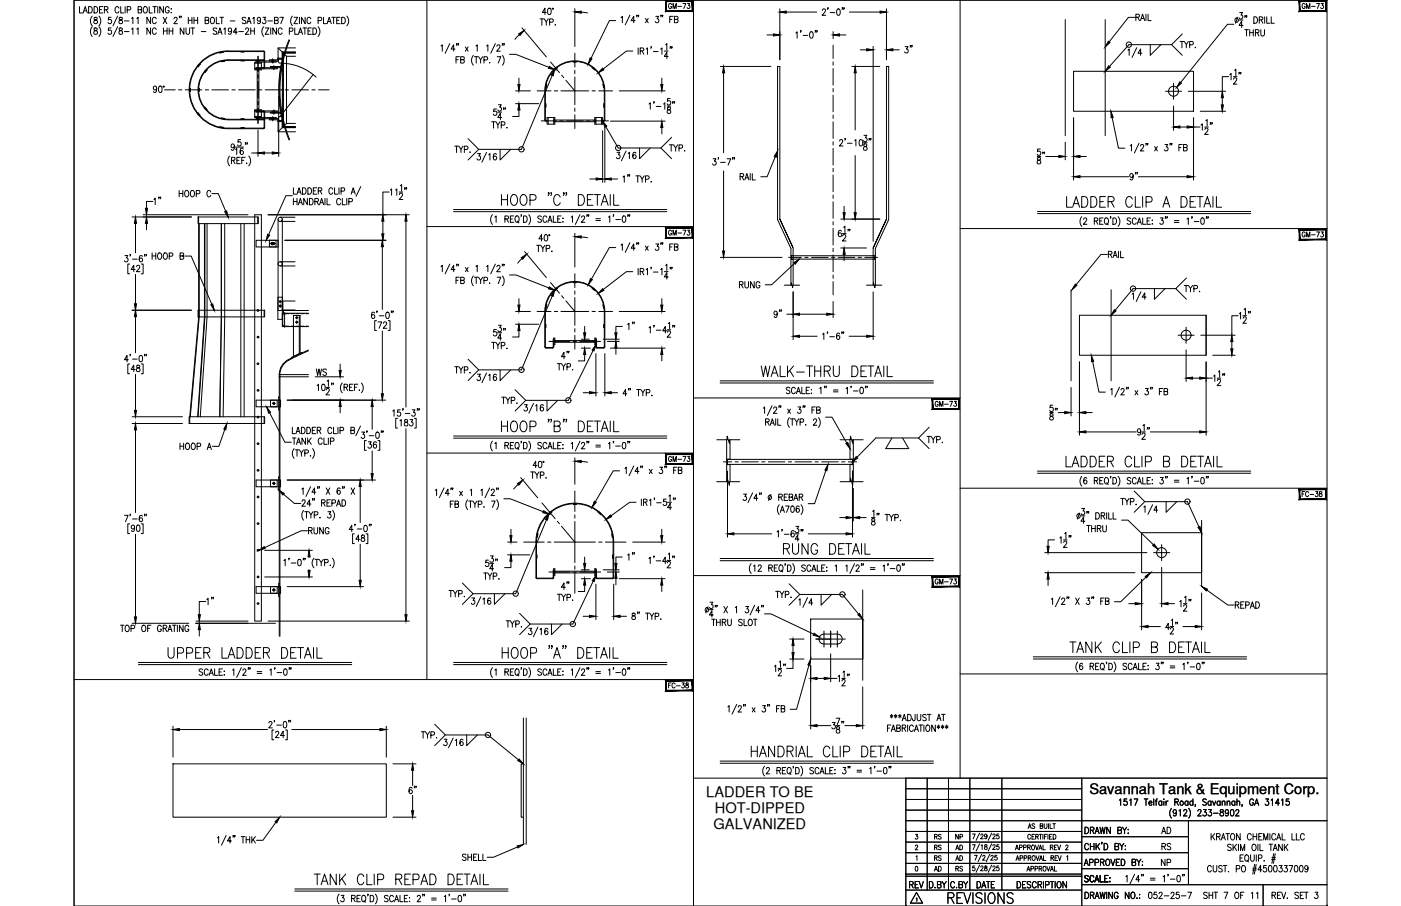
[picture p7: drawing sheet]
<svg xmlns="http://www.w3.org/2000/svg" width="432mm" height="279mm" viewBox="0 0 432 279" stroke-linecap="round" stroke-linejoin="round" font-family="sans-serif">
<defs><g id="words">
<text font-size="7.1" x="233.9" y="117.5">WALK-THRU DETAIL</text>
<g font-size="6.6">
<text x="240.6" y="172.2">RUNG DETAIL</text>
<text x="328.8" y="202.5">TANK CLIP B DETAIL</text>
<text x="50.8" y="204.3">UPPER LADDER DETAIL</text>
<text x="230.7" y="234.6">HANDRIAL CLIP DETAIL</text>
<text x="96" y="274.1">TANK CLIP REPAD DETAIL</text>
<text x="291.4" y="279.8">REVISIONS</text>
</g>
<text font-size="6.2" x="245.2" y="188.4">1/4</text>
<g font-size="5.3">
<text x="282.2" y="17.6" transform="rotate(-90 282.2 17.6)">3&quot;</text>
<text x="323.1" y="51.9" transform="rotate(-90 323.1 51.9)">58&quot;</text>
<text x="351.7" y="56.8" transform="rotate(-90 351.7 56.8)">9&quot;</text>
<text x="46.6" y="64.2">1&quot;</text>
<text x="54.3" y="62.1">HOOP C</text>
<text x="242" y="99.1" transform="rotate(-90 242 99.1)">9&quot;</text>
<text x="196.8" y="103" transform="rotate(-90 196.8 103)">1&quot;</text>
<text x="96.7" y="117.1">WS</text>
<text x="327" y="130.9" transform="rotate(-90 327 130.9)">58&quot;</text>
<text x="192.6" y="173.9">1&quot;</text>
<text x="67" y="187.7" transform="rotate(-90 67 187.7)">1&quot;</text>
<text x="125.2" y="245.9">6&quot;</text>
<text x="279.4" y="275.2">REV</text>
</g>
<g font-size="4.9">
<text x="362.7" y="15.9">TYP.</text>
<text x="400.4" y="74.4">GM-73</text>
<text x="45.9" y="81.1">HOOP B</text>
<text x="227.2" y="90">RUNG</text>
<text x="54.7" y="139.7">HOOP A</text>
<text x="94.2" y="165.8">RUNG</text>
<text x="379.9" y="188.7">REPAD</text>
<text x="357" y="258.2">AD</text>
<text x="357.4" y="263.2">RS</text>
<text x="357" y="268.1">NP</text>
</g>
<g font-size="4.5">
<text x="217.7" y="245.9">LADDER TO BE</text>
<text x="335.7" y="244.9">Savannah Tank &amp; Equipment Corp.</text>
<text x="220.3" y="250.8">HOT-DIPPED</text>
<text x="219.9" y="255.7">GALVANIZED</text>
</g>
<g font-size="4.4">
<text x="205.3" y="3.9">GM-73</text>
<text x="400.4" y="3.9">GM-73</text>
<text x="205.3" y="73.7">GM-73</text>
<text x="287.5" y="181.3">GM-73</text>
<text x="287.2" y="263.2">RS</text>
<text x="287.2" y="260">RS</text>
<text x="293.5" y="260">NP</text>
<text x="293.9" y="263.2">AD</text>
<text x="287.2" y="269.9">AD</text>
<text x="287.2" y="266.7">RS</text>
<text x="293.9" y="269.9">RS</text>
<text x="293.9" y="266.7">AD</text>
</g>
</g></defs>
<!-- layer: TEXT -->
<g fill="none" stroke="#000" stroke-width=".31">
<path d="M24.5 2v2h1M25.6 4l.7-2 .6 2M25.9 3.3h.8M27.3 2a1 1 0 0 1 1.2 1 1 1 0 0 1-1.2 1zM28.4 5a2.3 2.3 0 0 0 0 3M28.4 8.2a2.3 2.3 0 0 0 0 3M29 2a.99 .99 0 0 1 1.1 1 .99 .99 0 0 1-1.1 1zM29.1 5.4v.6a.72 .72 0 0 1 .8 .4 .72 .72 0 0 1-.3 .9 .64 .64 0 0 1-.7-.7 .64 .64 0 0 1 .8-.5l.3-.3-.1-.4zM29.1 8.7v.6a.72 .72 0 0 1 .8 .4 .72 .72 0 0 1-.3 .9 .64 .64 0 0 1-.7-.7 .64 .64 0 0 1 .8-.5l.3-.3-.1-.4zM30.5 5a2.24 2.24 0 0 1 0 3M30.5 8.2a2.24 2.24 0 0 1 0 3M30.7 3h.6"/>
<path d="M31.7 2h-1v2h1M32.2 3l.9-.1v-.8l-.9-.1v2M32.7 3l.6 1M34.2 5.3h-.7l-.1 .9a.61 .61 0 0 1 .9 0 .61 .61 0 0 1-.1 .9 .61 .61 0 0 1-.9-.2M34.2 8.6h-.7l-.1 .9a.61 .61 0 0 1 .9 0 .61 .61 0 0 1-.1 .9 .61 .61 0 0 1-.9-.2M36.3 5l-1.5 3M36.3 8.2l-1.5 3M36.7 2.5a.62 .62 0 0 0-.8-.5 .62 .62 0 0 0-.4 .8v.5a.62 .62 0 0 0 .4 .7 .62 .62 0 0 0 .8-.5M36.8 5.4v.6a.72 .72 0 0 1 .9 .4 .72 .72 0 0 1-.3 .9 .64 .64 0 0 1-.8-.7 .64 .64 0 0 1 .8-.5l.3-.3-.1-.4zM36.8 8.7v.6a.72 .72 0 0 1 .9 .4 .72 .72 0 0 1-.3 .9 .64 .64 0 0 1-.8-.7 .64 .64 0 0 1 .8-.5l.3-.3-.1-.4zM37.2 2v2h1M38.3 6.5h1.5"/>
<path d="M38.3 9.7h1.5M38.6 2v2M39.2 3.1l1-.1v-.9l-1-.1v2M40.6 5.7l.4-.4v2M40.6 9l.4-.4v2M42.2 5.7l.4-.4v2M42.2 9l.4-.4v2M42.6 3l.9-.1 .1-.7-1-.2v2l1-.2v-.6l-.3-.2M44.5 2.1l.1-.1a1 1 0 0 1 .8 1 1 1 0 0 1-.8 1 1.24 1.24 0 0 1-.1-1.9zM46 2v2h.9M46.4 5.3v2l-1.1-2v2M46.4 8.6v2l-1.1-2v2"/>
<path d="M47.1 2h1.1M47.7 2v2M48.2 5.8a.62 .62 0 0 0-.8-.5 .62 .62 0 0 0-.5 .8v.4a.62 .62 0 0 0 .5 .8 .62 .62 0 0 0 .8-.5M48.2 9.1a.62 .62 0 0 0-.8-.5 .62 .62 0 0 0-.5 .8v.4a.62 .62 0 0 0 .5 .8 .62 .62 0 0 0 .8-.5M48.6 2v2M50.3 5.3l1.1 2M50.4 2v2l-1.1-2v2M50.4 8.6v2M50.4 9.5h1.1M51.4 5.3l-1.1 2M51.5 8.6v2M52.1 2.5a.61 .61 0 0 0-.7-.5 .61 .61 0 0 0-.5 .8v.5a.61 .61 0 0 0 .6 .7 .61 .61 0 0 0 .6-.7h-.4"/>
<path d="M52.1 9.5h1.2M52.1 8.6v2M52.8 2.7v.2zM52.8 3.8v.2zM53.3 8.6v2M53.7 5.8l.3-.5 .5 .1 .1 .3-.2 .7-.8 .9h1.1M55.4 5h-.2h.2l-.2 .5M55.9 5l-.2 .5M56.7 8.6v2l-1.1-2v2M57.3 8.6v1.4l.5 .6 .6-.3v-1.7M58 5.3v2M58 6.3h1.2"/>
<path d="M58.8 8.6h1.2M59.2 5.3v2M59.4 8.6v2M59.8 6.3h1.1M59.8 5.3v2M60.9 5.3v2M62 9.7h1.5M63.2 6.3l1-.1v-.8l-1-.1v2l1.1-.2v-.5l-.4-.3M65.2 5.4l.1-.1a1 1 0 0 1 .8 1 1 1 0 0 1-.8 1 1.29 1.29 0 0 1-.1-1.9zM66.7 5.3v2h.9M66.8 8.9l-.4-.3-.7 .3 .2 .5 .8 .3v.8l-.6 .1-.4-.3M67.1 10.6l.7-2 .6 2"/>
<path d="M67.4 9.9h.8M67.8 5.3h1.1M68.3 5.3v2M69 9l.4-.4v2M71 6.5h1.4M71.4 9.3a.53 .53 0 0 1-.6 .5 .53 .53 0 0 1-.5-.6l.5-.6a1.08 1.08 0 0 1 .6 1 1.08 1.08 0 0 1-.7 1l-.3-.3M73.1 9.9h-1.2l.8-1.3v2M73.6 9.7h1.5M75.7 9.1l.1-.4 .5-.1 .3 .6-1 1.4h1.1M75.8 5.6l-.4-.3-.6 .1-.1 .6 .9 .5 .2 .5-.4 .3-.7-.3M76.1 7.3l.6-2 .7 2M76.3 6.6h.8"/>
<path d="M77.3 9.5h1.1M77.3 8.6v2M77.9 5.7l.4-.4v2M78.4 8.6v2M80.3 6a.53 .53 0 0 1-.8 .4 .53 .53 0 0 1-.1-.9 .53 .53 0 0 1 .8 .1l.1 .4a.92 .92 0 0 1-.6 1.3l-.3-.3M81 5.3h.9l-.5 .8a.6 .6 0 0 1 .5 .9 .6 .6 0 0 1-1-.1M81.3 8.2a2.24 2.24 0 0 0 0 3M81.7 8.6h1.2l-1.2 2h1.2M82.6 6.5h1.4M83.4 8.6v2M84.6 6.3l1-.1 .1-.7-1.1-.2v2l1.1-.2v-.5l-.4-.3M85.2 8.6v2l-1.1-2v2"/>
<path d="M86.2 5.3h1.1l-.7 2M87 9.1a.62 .62 0 0 0-.8-.5 .62 .62 0 0 0-.5 .8v.4a.62 .62 0 0 0 .5 .8 .62 .62 0 0 0 .8-.5M89.2 9.7l.9-.2 .2-.2-.2-.6-.9-.1v2M90.1 5a2.3 2.3 0 0 0 0 3M90.6 5.3h1.1l-1.1 2h1.1M90.8 8.6v2h1M92 10.6l.6-2 .6 2M92.2 9.9h.8M92.3 5.3v2M93.4 8.6h1.1M94 8.6v2M94 5.3v2l-1.1-2v2"/>
<path d="M94.9 9.5h.7M95.8 5.8a.61 .61 0 0 0-.7-.5 .61 .61 0 0 0-.5 .8v.4a.61 .61 0 0 0 .5 .8 .61 .61 0 0 0 .7-.5M96 8.6h-1.1v2h1.1M96.4 8.6a1 1 0 0 1 1.2 1 1 1 0 0 1-1.2 1zM98 6.4l1-.1 .1-.8-1.1-.2v2M98 8.2a2.3 2.3 0 0 1 0 3M99.7 5.3v2h1M100.8 7.3l.7-2 .6 2M101.1 6.6h.8M102.3 5.3h1.1M102.8 5.3v2M103.8 6.3h.6"/>
<path d="M104.8 5.3h-1v2h1M105.3 5.3a1 1 0 0 1 1.2 1 1 1 0 0 1-1.2 1zM106.9 5a2.24 2.24 0 0 1 0 3M289.2 124.1a.48 .48 0 0 0-.6-.3 .48 .48 0 0 0-.4 .6v.3a.48 .48 0 0 0 .5 .6 .48 .48 0 0 0 .5-.6h-.3M289.6 125.3v-1.5l.5 1.5 .5-1.5v1.5M291.1 124.7h1.1M292.7 123.8h.9l-.7 1.5M294.1 123.8h.7l-.4 .6a.47 .47 0 0 1 .4 .7 .47 .47 0 0 1-.9-.1M207 141.1a.48 .48 0 0 0-.6-.3 .48 .48 0 0 0-.3 .6v.3a.48 .48 0 0 0 .4 .6 .48 .48 0 0 0 .5-.6h-.3M207.4 142.3v-1.5l.5 1.5 .5-1.5v1.5M208.9 141.6h1.2M210.5 140.8h.9l-.6 1.5"/>
<path d="M211.9 140.8h.7l-.4 .6a.47 .47 0 0 1 .4 .7 .47 .47 0 0 1-.8-.1M401.3 152.3h.5M402.1 151.6h-.8v1.5M403.3 152a.49 .49 0 0 0-.6-.4 .49 .49 0 0 0-.3 .6v.3a.49 .49 0 0 0 .3 .6 .49 .49 0 0 0 .6-.3M403.8 152.5h1.1M405.5 151.6h.7l-.4 .6a.47 .47 0 0 1 .4 .7 .47 .47 0 0 1-.9-.1M406.7 151.7v.4a.57 .57 0 0 1 .7 .3 .57 .57 0 0 1-.2 .7 .5 .5 0 0 1-.6-.5 .5 .5 0 0 1 .6-.4l.2-.5zM206.1 211.3h.4M206.9 210.6h-.8v1.6M208.1 211a.49 .49 0 0 0-.6-.4 .49 .49 0 0 0-.4 .6v.4a.49 .49 0 0 0 .4 .5 .49 .49 0 0 0 .6-.3M208.5 211.5h1.1M210.2 210.6h.7l-.4 .6a.47 .47 0 0 1 .4 .7 .47 .47 0 0 1-.8 0"/>
<path d="M211.5 210.7v.4a.56 .56 0 0 1 .6 .3 .56 .56 0 0 1-.2 .8 .5 .5 0 0 1-.6-.6 .5 .5 0 0 1 .7-.4l.1-.5zM282.2 257.3h.6l-.3 .6a.44 .44 0 0 1 .3 .7 .44 .44 0 0 1-.7-.1M299.7 257.2h.8l-.5 1.5M301.9 256.9l-1.1 2.3M302.3 257.6l.2-.4 .5 .3-.8 1.2h.9M304.2 257.7a.43 .43 0 0 1-.7 .3 .43 .43 0 0 1 .1-.7l.2-.1a.81 .81 0 0 1 .4 .8 .81 .81 0 0 1-.5 .7l-.2-.2M305.6 256.9l-1 2.3M306 257.6l.2-.4 .5 .3-.8 1.2h.9M307.8 257.2h-.5l-.1 .6a.46 .46 0 0 1 .7 .1 .46 .46 0 0 1-.1 .6 .46 .46 0 0 1-.7-.1M316.9 255.5l.5-1.5 .4 1.5M317.1 255h.5M317.6 257.7a.46 .46 0 0 0-.5-.4 .46 .46 0 0 0-.3 .6v.3a.46 .46 0 0 0 .3 .6 .46 .46 0 0 0 .5-.4"/>
<path d="M318.1 258h.5M318.9 257.3h-.8v1.5h.8M318.9 254.2l-.3-.2-.5 .2 .1 .4 .7 .3v.4l-.3 .2-.5-.2M319.2 258l.7-.1v-.5l-.7-.1v1.5M319.6 258l.4 .8M320.3 257.3h.8M320.6 254.7h.7v-.6l-.7-.1v1.5l.8-.1v-.5l-.3-.2M320.7 257.3v1.5M321.4 257.3v1.5M321.8 254v1.1l.4 .4 .4-.2 .1-1.3M321.9 258h.5M322.7 257.3h-.8v1.5"/>
<path d="M323 257.3v1.5M323.2 254v1.5M323.5 258h.4M323.6 254v1.5h.8M324.2 257.3h-.7v1.5h.7M324.5 254h.8M324.6 257.3a.75 .75 0 0 1 .9 .7 .75 .75 0 0 1-.9 .8zM324.9 254v1.5M334.4 255.1a1.01 1.01 0 0 1 1.1 1 1.01 1.01 0 0 1-1.1 1zM336.1 256.1l.9-.2 .1-.6-1-.2v2M336.6 256.1l.6 1M337.5 257.1l.6-2 .7 2"/>
<path d="M337.7 256.4h.8M339 255.1l.4 2 .4-2 .4 2 .4-2M339.7 259.8h-.2h.2l-.2 .5M342.2 255.1v2l-1.1-2v2M344.5 256.1l1-.2 .1-.6-1.1-.2v2l1.1-.2 .1-.5-.5-.3M345 246.8l.4-.4v1.9M346 255.1l.6 1v1M347.2 255.1l-.6 1M347.3 246.4h-.8l-.1 .8a.61 .61 0 0 1 .9 .1 .61 .61 0 0 1-.1 .8 .61 .61 0 0 1-.8-.1M347.6 257h.2zM347.7 255.8v.1zM348.2 246.8l.4-.4v1.9"/>
<path d="M349.5 246.4h1.2l-.8 1.9M352.7 246.4h1.1M353.2 246.4v1.9M354.1 247.6h.9l-.1-.5a.58 .58 0 0 0-.8 .7 .58 .58 0 0 0 .9 .3M355.6 246.4v1.9M356.1 247h.5M356.7 246.4l-.3 .1-.1 .3v1.5M358.1 247.3l-.2-.2a.58 .58 0 0 0-.8 .6 .58 .58 0 0 0 1 .4M358.1 247v1.3M358.7 246.4v.2zM358.7 247.1v1.2M359.4 247v1.3"/>
<path d="M360 247l-.4 .1-.2 .5M361.1 249.3a2.24 2.24 0 0 0 0 3M362.1 247.3l.9-.1 .1-.6-1-.2v1.9M362.6 250.3l-.1 .3a.54 .54 0 0 1-.8 .1 .54 .54 0 0 1 0-.8 .54 .54 0 0 1 .8 .1l.1 .3a.9 .9 0 0 1-.6 1.3l-.4-.2M362.6 247.3l.6 1M363.4 250l.4-.3v1.9M364.8 250.1l.2-.3 .5-.1 .3 .5-1.1 1.4h1.2M366.1 247.3l-.1-.2a.58 .58 0 0 0-.8 .6 .58 .58 0 0 0 .9 .4M366.1 247v1.3M366.4 249.3a2.31 2.31 0 0 1 0 3M367.7 247.3a.56 .56 0 0 0-.8 0 .56 .56 0 0 0 0 .8 .56 .56 0 0 0 .8 0M367.7 246.4v1.9"/>
<path d="M368.5 248.3h-.2h.2l-.2 .4M369.2 250.1l.3-.4h.4l.3 .3-1.1 1.6h1.1M370.9 249.7h.9l-.5 .7a.6 .6 0 0 1 .5 .9 .6 .6 0 0 1-1.1 0M371.8 246.7l-.4-.3-.7 .3 .2 .4 .9 .7v.3l-.4 .2-.7-.2M372.5 249.7h.9l-.5 .7a.6 .6 0 0 1 .5 1 .6 .6 0 0 1-1.1-.1M373.3 247.3a.56 .56 0 0 0-.8 0 .56 .56 0 0 0 0 .8 .56 .56 0 0 0 .8 0M373.3 247v1.3M373.3 257.1v1.9M373.7 257.9l.7 1.1M373.7 247l.5 1.3 .5-1.3M374 250.8h1.5M374.4 257.1l-1.1 1.3"/>
<path d="M374.9 258l1-.1 .1-.7-1.1-.1v1.9M375.5 258l.6 1M376 247.3a.56 .56 0 0 0-.7 0 .56 .56 0 0 0 0 .8 .56 .56 0 0 0 .7 0M376 247v1.3M376.2 249.8v.5a.72 .72 0 0 1 .8 .4 .72 .72 0 0 1-.3 .9 .63 .63 0 0 1-.7-.6 .63 .63 0 0 1 .8-.6l.2-.3v-.3zM376.4 259l.6-1.9 .7 1.9M376.6 258.4h.8M376.7 247.4l.4-.4 .4 .1v1.2M376.7 247v1.3M377.8 257.1h1.1M378.2 247.4l.4-.4 .4 .1 .1 1.2M378.2 247v1.3"/>
<path d="M378.4 257.1v1.9M378.6 250.3v.3a.54 .54 0 0 1-.8 .1 .54 .54 0 0 1 0-.8 .54 .54 0 0 1 .8 .1v.3a.9 .9 0 0 1-.6 1.3l-.3-.2M379.4 249.8l.3-.1a1.06 1.06 0 0 1 .6 .9 1.06 1.06 0 0 1-.6 1l-.3-.1-.2-.7zM379.6 257.2l.2-.1a1 1 0 0 1 .8 1 1 1 0 0 1-.8 .9 1.27 1.27 0 0 1-.2-1.8zM380.6 247.3a.56 .56 0 0 0-.8 0 .56 .56 0 0 0 0 .8 .56 .56 0 0 0 .8 0M380.6 247v1.3M380.9 250.1l.1-.3 .5-.1 .3 .5-1 1.4h1.1M381.2 247.4l.4-.4 .4 .1 .1 1.2M381.2 246.4v1.9M382.2 257.1v1.9l-1.1-1.9v1.9M382.9 248.3l-.1 .4M385.7 257.5a.62 .62 0 0 0-.8-.4 .62 .62 0 0 0-.4 .7v.5a.62 .62 0 0 0 .4 .7 .62 .62 0 0 0 .8-.4"/>
<path d="M386.2 257.1v1.9M386.2 258h1.1M386.3 246.8a.61 .61 0 0 0-.7-.4 .61 .61 0 0 0-.5 .7v.5a.61 .61 0 0 0 .6 .8 .61 .61 0 0 0 .6-.8h-.4M386.7 248.3l.6-1.9 .6 1.9M386.9 247.7h.8M387.3 257.1v1.9M388 258h.6M389 257.1h-1v1.9h1M389.5 259v-1.9l.6 1.9 .7-1.9v1.9M390.1 246.4h.9l-.5 .7a.6 .6 0 0 1 .5 .9 .6 .6 0 0 1-1.1 0M391.4 257.1v1.9M391.8 246.8l.4-.4v1.9"/>
<path d="M393.1 257.5a.61 .61 0 0 0-.7-.4 .61 .61 0 0 0-.4 .7v.5a.61 .61 0 0 0 .4 .7 .61 .61 0 0 0 .7-.4M393.5 259l.6-1.9 .7 1.9M393.7 258.4h.8M394.3 247.7h-1.2l.8-1.3v1.9M395 246.8l.4-.4v1.9M395.2 257.1v1.9h.9M397.3 246.4h-.8l-.1 .8a.61 .61 0 0 1 .9 .1 .61 .61 0 0 1-.1 .8 .61 .61 0 0 1-.9-.1M398.2 257.1v1.9h.9M399.5 257.1v1.9h1M402 257.5a.62 .62 0 0 0-.7-.4 .62 .62 0 0 0-.5 .7v.5a.62 .62 0 0 0 .5 .7 .62 .62 0 0 0 .7-.4M282.1 260.9l.3-.3 .4 .3-.7 1.2h.8M282.2 267.2h.2a.82 .82 0 0 1 .5 .7 .82 .82 0 0 1-.5 .7l-.3-.2z"/>
<path d="M282.3 264.2l.3-.3v1.5M282.4 277.1l.2-.2v1M282.5 275.2l1.9 3.3h-3.8zM288.2 273.6v.2zM288.9 272.8l1-.1v-.8l-1-.1v2l1.1-.2v-.4l-.4-.4M290.4 271.8l.6 1v1M291.7 271.8l-.7 1M294.2 272.3a.62 .62 0 0 0-.7-.5 .62 .62 0 0 0-.5 .8v.5a.62 .62 0 0 0 .5 .7 .62 .62 0 0 0 .7-.5M295.6 272.8l.9-.1 .1-.7-1-.2v2l1-.2 .1-.4-.4-.4M297 271.8l.6 1v1M298.3 271.8l-.7 1M299.7 260.5h.8l-.5 1.5"/>
<path d="M300.3 263.8h.9l-.7 1.5M300.4 267.1h-.6v.6a.46 .46 0 0 1 .6 0 .46 .46 0 0 1 0 .7 .46 .46 0 0 1-.7-.1M301.1 271.8a1 1 0 0 1 1.2 1 1 1 0 0 1-1.2 1zM301.9 266.8l-1.1 2.2M301.9 260.2l-1.1 2.3M302.3 267.4l.2-.3 .5 .2-.8 1.2h.9M302.4 260.8l.3-.3v1.5M302.5 263.5l-1 2.2M302.6 273.8l.6-2 .6 2M302.9 264.1l.1-.3h.4l.2 .4-.8 1.1h.9M303.6 267.1v.4a.6 .6 0 0 1 .6 .3 .6 .6 0 0 1-.1 .7 .48 .48 0 0 1-.7-.3 .48 .48 0 0 1 .6-.6l.1-.5zM303.6 260.6v.4a.58 .58 0 0 1 .6 .2 .58 .58 0 0 1-.1 .7 .48 .48 0 0 1-.7-.3 .48 .48 0 0 1 .6-.6l.1-.4z"/>
<path d="M304 271.8h1.1M304.6 271.8v2M305 263.5l-1 2.2M305.4 264.1l.5-.3 .2 .4-.8 1.1h.9M305.6 266.8l-1 2.2M305.6 260.2l-1 2.3M306 267.4l.2-.3 .5 .2-.8 1.2h.9M306 260.8l.2-.3 .5 .3-.8 1.2h.9M306.6 271.8h-1.1v2M307.3 263.8h-.6l-.1 .6a.46 .46 0 0 1 .7 0 .46 .46 0 0 1-.1 .7 .46 .46 0 0 1-.7-.1M307.8 267.1h-.5l-.1 .6a.46 .46 0 0 1 .7 0 .46 .46 0 0 1-.1 .7 .46 .46 0 0 1-.7-.1M307.8 260.5h-.5l-.1 .6a.46 .46 0 0 1 .7 0 .46 .46 0 0 1-.1 .7 .46 .46 0 0 1-.7-.1"/>
<path d="M312.9 262.1l.5-1.5 .5 1.5M313.1 265.4l.5-1.5 .5 1.5M313.1 261.6h.6M313.3 264.9h.6M313.5 271.8a1 1 0 0 1 1.1 1 1 1 0 0 1-1.1 1zM314.2 261.4l.7-.1 .1-.6-.8-.1v1.5M314.4 264.6h.7l.1-.6-.8-.1v1.5M315.5 261.4l.7-.1 .1-.6-.8-.1v1.5M315.6 264.6h.8v-.6l-.8-.1v1.5M316.2 271.8h-1v2h1M316.5 268.6l.5-1.4 .4 1.4M316.7 268.2h.6"/>
<path d="M316.7 261.3l.7-.1 .1-.5-.8-.1v1.5M316.9 264.6l.7-.1 .1-.5-.8-.1v1.5M317.1 261.3l.5 .8M317.3 264.6l.4 .8M317.7 272.1l-.4-.3-.7 .3 .1 .5 .9 .5a.48 .48 0 0 1-.3 .7l-.7-.3M317.7 267.9h.8v-.7h-.8v1.4M318.2 260.7l.1-.1a.7 .7 0 0 1 .6 .8 .7 .7 0 0 1-.7 .6l-.3-.5zM318.3 263.9h.2a.7 .7 0 0 1 .6 .7 .7 .7 0 0 1-.8 .7l-.2-.5zM319 267.9h.7v-.7h-.7v1.4M319.1 260.6l.5 1.5 .5-1.5M319.3 263.9l.5 1.5 .5-1.5M319.4 272.3a.62 .62 0 0 0-.8-.5 .62 .62 0 0 0-.4 .8v.5a.62 .62 0 0 0 .4 .7 .62 .62 0 0 0 .8-.5"/>
<path d="M319.9 272.8l1-.1 .1-.7-1.1-.2v2M320.2 262.1l.5-1.5 .5 1.5M320.3 267.9l.7-.1v-.6h-.7v1.4M320.4 265.4l.4-1.5 .5 1.5M320.4 261.6h.6M320.5 272.8l.6 1M320.5 264.9h.7M320.7 267.9l.4 .7M321.5 260.6v1.5h.7M321.6 271.8v2M321.6 263.9v1.5h.7M321.7 267.2a.68 .68 0 0 1 .7 .7 .68 .68 0 0 1-.7 .7l-.2-.5z"/>
<path d="M322.2 272.9l1-.1v-.9l-1-.1v2M322.6 267.2l.5 1.4 .5-1.4M323.7 271.8h1.1M323.7 268.6l.5-1.4 .5 1.4M323.7 261.3l.7-.1 .1-.5-.8-.1v1.5M323.9 264.6l.7-.1v-.6h-.7v1.5M323.9 268.2h.6M324.1 261.3l.5 .8M324.3 271.8v2M324.3 264.6l.4 .8M325 267.2v1.4h.7M325 261.3h.5"/>
<path d="M325.2 264.6h.4M325.2 271.8v2M325.8 260.6h-.8v1.5h.8M325.9 263.9h-.7v1.5h.7M325.9 260.6l.5 1.5 .5-1.5M326.1 271.9l.1-.1a1.01 1.01 0 0 1 .9 1 1.01 1.01 0 0 1-.9 1 1.27 1.27 0 0 1-.1-1.9zM326.1 263.9l.5 1.5 .5-1.5M328.5 260.9l.2-.3 .5 .3-.8 1.2h.8M328.7 271.8v2l-1.1-2v2M328.8 264.2l.3-.3v1.5M334.2 266.9l.6-1.9 .6 1.9M334.4 275.1a1 1 0 0 1 1.1 1 1 1 0 0 1-1.1 1z"/>
<path d="M334.4 266.3h.8M335.4 270.3l-.4-.3-.7 .3 .2 .4 .9 .7v.3l-.4 .3-.7-.3M335.5 260.6a.62 .62 0 0 0-.7-.5 .62 .62 0 0 0-.5 .8v.4a.62 .62 0 0 0 .5 .8 .62 .62 0 0 0 .7-.5M335.8 266l1-.1 .1-.7-1.1-.2v1.9M336.1 276.1l.9-.1 .1-.7-1-.2v2M336.1 260.1v2M336.1 261h1.1M336.6 276.1l.6 1M337.1 270.5a.61 .61 0 0 0-.7-.5 .61 .61 0 0 0-.5 .7v.5a.61 .61 0 0 0 .5 .8 .61 .61 0 0 0 .7-.5M337.2 260.1v2M337.4 272l.7-2 .6 2M337.5 277.1l.6-2 .7 2"/>
<path d="M337.5 266l1-.1v-.7l-1-.2v1.9M337.7 271.3h.8M337.7 276.5h.8M337.8 260.1v2M338.2 260.9l.7 1.2M338.9 260.1l-1.1 1.3M339 275.1l.4 2 .4-2 .4 2 .4-2M339.1 270v2h1M339.2 265.9l.9-.1v-.7l-.9-.1v1.9M339.7 265.9l.6 1M340.3 260.1a1 1 0 0 1 1.1 1 1 1 0 0 1-1.1 1zM340.5 270.9h.6"/>
<path d="M341.1 265.1l.1-.1a1 1 0 0 1 .9 .9 1 1 0 0 1-.9 1 1.26 1.26 0 0 1-.1-1.8zM341.1 275.1v2M341.5 270h-1v2h1M342 271.9h.1zM342.1 270.6v.2zM342.4 265l.6 1.9 .6-1.9M342.9 275.1v2l-1.2-2v2M343.6 261l1-.1v-.7l-1-.1v2l1.1-.2 .1-.5-.4-.4M344 265.9h.7M344.6 275.6a.62 .62 0 0 0-.7-.5 .62 .62 0 0 0-.5 .8v.5a.62 .62 0 0 0 .6 .7 .62 .62 0 0 0 .6-.7h-.4M345.1 265h-1.1v1.9h1.1M345.1 260.1l.6 .9v1.1"/>
<path d="M345.6 265a1 1 0 0 1 1.1 .9 1 1 0 0 1-1.1 1zM346.4 260.1l-.7 .9M346.8 260.8v.1zM346.8 261.9v.2zM347 270.4l.4-.4v2M348 275.1v2l-1.2-2v2M348.8 275.2l.2-.1a1 1 0 0 1 .8 1 1 1 0 0 1-.8 1 1.29 1.29 0 0 1-.2-1.9zM348.9 265.9l1-.1v-.7l-1-.1v1.9l1-.1 .1-.5-.4-.4M349.7 269.6l-1.4 3M350.4 277h.1zM350.4 265l.6 .9v1M351.2 275.8h.1"/>
<path d="M351.2 276.9h.1M351.3 271.3h-1.2l.8-1.3v2M351.6 265l-.6 .9M351.9 269.7h-.1h.1l-.1 .5M352 266.8h.2zM352.1 265.6v.2zM352.4 269.7l-.1 .5M354.2 275.2l.4-.1a1.15 1.15 0 0 1-.2 2l-.4-.4v-.4zM354.6 270.8h1.4M354.6 271.4h1.4M356.5 275.1h-.8l-.1 .9a.61 .61 0 0 1 .9 0 .61 .61 0 0 1-.1 .9 .61 .61 0 0 1-.8-.2M357.2 275.6l.3-.5 .5 .1 .2 .3-.3 .7-.8 .9h1.2"/>
<path d="M358.5 270.4l.4-.4v2M358.8 276.3h1.5M360.1 269.7l-.2 .5M360.7 271.1h1.4M360.9 275.6l.3-.5h.3l.4 .4-.3 .7-.8 .9h1.2M362.9 270.1l.3-.1a1.09 1.09 0 0 1 .6 1 1.09 1.09 0 0 1-.6 1 1.43 1.43 0 0 1-.3-1.9zM363.4 275.1h-.8l-.1 .9a.61 .61 0 0 1 .9 0 .61 .61 0 0 1-.1 .9 .61 .61 0 0 1-.9-.2M364.1 276.3h1.4M364.5 269.7l-.1 .5M365 269.7h-.2h.2l-.2 .5M366.1 275.1h1.1l-.8 2M372.1 275.4l-.4-.3-.6 .1v.6l.8 .5 .2 .5-.4 .3-.7-.3"/>
<path d="M372.6 275.1v2M372.6 276.1h1.2M373.4 267.4a.62 .62 0 0 0-.8-.5 .62 .62 0 0 0-.4 .8v.4a.62 .62 0 0 0 .4 .8 .62 .62 0 0 0 .8-.5M373.8 275.1v2M373.9 266.9v1.4l.5 .6 .5-.3 .1-1.7M374.2 275.1h1.1M374.7 275.1v2M376.7 267.2l-.4-.3-.7 .3 .2 .5 .8 .4a.48 .48 0 0 1-.3 .8l-.7-.3M377 266.9h1.1M377.3 275.1h1.1l-.8 2M377.6 266.9v2M378.5 268.8h.2z"/>
<path d="M379.5 260.6l-.4-.2h-.6l-.1 .6 .9 .5 .2 .5-.4 .3-.7-.3M380 260.4v1.9M380.4 261.2l.7 1.1M380.9 275.2l.1-.1a1 1 0 0 1 .9 1 1 1 0 0 1-.9 1 1.27 1.27 0 0 1-.1-1.9zM381 267.9h1l.1-.8-1.1-.2v2M381.1 260.4l-1.1 1.3M381.7 260.4v1.9M382.2 264.6h.6M382.3 262.3v-1.9l.7 1.9 .6-1.9v1.9M382.4 276.1h.6M382.9 267l.2-.1a1.01 1.01 0 0 1 .8 1 1.01 1.01 0 0 1-.8 1 1.29 1.29 0 0 1-.2-1.9zM383.2 263.6h-1v2h1"/>
<path d="M383.4 275.1h-1v2M383.8 263.9l.3-.3a1 1 0 0 1 .8 1 1 1 0 0 1-.8 1l-.5-.7zM384.3 265.2l.5 .6M385.4 263.6v1.4l.5 .6 .6-.3 .1-1.7M385.7 275.5l.4-.4v2M386.1 268.3h1.1M386.1 267.8h1.1M386.2 260.4h.1a1 1 0 0 1 .9 .9 1 1 0 0 1-.9 1 1.26 1.26 0 0 1-.1-1.9zM386.7 266.6l-.6 3M387.2 266.6l-.6 3M387.2 263.6v2M387.2 275.5l.4-.4v2"/>
<path d="M387.7 260.4v1.9M387.9 264.7l.9-.1 .1-.8-1-.2v2M388.3 260.4v1.9h1M388.9 268.2h-1.2l.8-1.3v2M389.6 265.4v.2zM390.3 266.9h-.8l-.1 .9a.62 .62 0 0 1 .9 0 .62 .62 0 0 1-.1 .9 .62 .62 0 0 1-.9-.2M391.1 260.4h1.1M391.2 267l.2-.1a1.08 1.08 0 0 1 .7 1 1.08 1.08 0 0 1-.7 1l-.5-.8zM391.7 260.4v1.9M391.9 265h1.1M392 264.5h1.1M392 276.1l1-.1 .1-.7-1.1-.2v2"/>
<path d="M392.4 262.3l.6-1.9 .7 1.9M392.6 263.2l-.6 3.1M392.6 276.1l.6 1M392.6 261.7h.8M392.7 267l.3-.1a1.09 1.09 0 0 1 .6 1 1.09 1.09 0 0 1-.6 1l-.3-.1-.2-.7zM393 263.2l-.5 3.1M393.7 276.1h.7M394.3 266.9h.9l-.5 .8a.6 .6 0 0 1 .5 .9 .6 .6 0 0 1-1.1-.1M394.8 275.1h-1.1v2h1.1M395 275.1l.6 2 .7-2M395.2 260.4v1.9l-1.1-1.9v1.9M395.8 260.4v1.9"/>
<path d="M395.9 266.9h.8l-.4 .8a.6 .6 0 0 1 .5 .9 .6 .6 0 0 1-1.1-.1M396.2 261.2l.7 1.1M396.7 276.9v.2zM396.9 260.4l-1.1 1.3M397.3 266.9h1.1l-.8 2M399.1 267l.3-.1a1.09 1.09 0 0 1 .6 1 1.09 1.09 0 0 1-.6 1l-.3-.1-.2-.7zM400.2 275.4l-.4-.3-.6 .1v.6l.8 .5 .2 .5-.4 .3-.7-.3M400.7 267l.3-.1a1.09 1.09 0 0 1 .6 1 1.09 1.09 0 0 1-.6 1l-.4-.4-.1-.4zM400.7 276.1h.7M401.8 275.1h-1.1v2h1.1M402 275.1h1.1M402.6 275.1v2"/>
<path d="M403.1 267.6l-.2 .5a.55 .55 0 0 1-.7-.3 .55 .55 0 0 1 .1-.7 .55 .55 0 0 1 .8 .1v.4a.96 .96 0 0 1-.6 1.3l-.3-.3M405.3 275.1h.9l-.5 .8a.6 .6 0 0 1 .5 .9 .6 .6 0 0 1-1.1-.1"/>
<circle cx="364.2" cy="247.6" r=".62"/>
</g>
<!-- layer: 0 -->
<g fill="none" stroke="#000" stroke-width=".31">
<path d="M22.8 0h386.2v279.4h-386.2zM131.6 0v209.6M213.7 0v279.4M295.9 0v240M409 0h-386.2v279.4M131.6 69.9h82.1M295.9 70.5h113.1M131.6 139.7h82.1M213.7 122.7h82.2M295.9 150.6h113.1M213.7 177.5h82.2M22.8 209.6h190.9"/>
<path d="M295.9 207.8h113.1M213.7 240h195.3M279.2 240v39.4M285.8 240v34.5M292.3 240v34.5M298.9 240v34.5M308.8 240v34.5M333.4 240v39.4M279.2 243.2h54.2M279.2 246.5h54.2M279.2 249.8h54.2M279.2 256.4h54.2"/>
<path d="M279.2 259.7h54.2M279.2 253.1h129.8M333.4 258h32.9M366.3 253.1v19.7M279.2 266.3h54.2M279.2 263h87.1M279.2 270.2h54.2M279.2 269.6h54.2M279.2 274.5h54.2M333.4 272.8h75.6M333.4 267.9h32.9M389.3 272.8v6.6"/>
</g>
<!-- layer: SHOP TAG -->
<path d="M279.2 279.4h.1M409 279.4h.1" fill="none" stroke="#000" stroke-width=".31"/>
<!-- layer: DIM -->
<g fill="none" stroke="#000" stroke-width=".31">
<path d="M135.9 14.2l.4-.4v2M138.6 13.4l-1.4 3M140.2 15.1h-1.2l.8-1.3v2M140.5 18.4h.7M140.9 13.5h-.2h.2l-.2 .5M141.4 13.5h-.2h.2l-.2 .5M141.6 17.5h-1.1v2M142 18.4l.9-.1 .1-.6-1-.2v2l1-.2 .1-.5-.4-.4M143.4 14.5l.9 1.3M144.3 14.5l-.9 1.3M145.9 17.1a2.24 2.24 0 0 0 0 3M146.2 17.5h1.1"/>
<path d="M146.7 14.2l.4-.4v2M146.8 17.5v2M147.5 17.5l.6 .9v1.1M148.8 17.5l-.7 .9M149.2 18.5l.9-.1 .1-.7-1-.2v2M150 14.2l.4-.4v2M150.8 19.3h.2zM152.7 13.4l-1.5 3M153.2 14.3l.3-.5h.3l.3 .4-.2 .6-.8 1h1.1M153.2 17.5h1.1l-.7 2M154.8 17.1a2.3 2.3 0 0 1 0 3M154.9 13.5h-.2h.2l-.2 .5"/>
<path d="M155.4 13.5l-.2 .5M157 16.8h2l10.2 4M160 10.7l-1.3 1.4M160.9 8.6l7.5 8.9M166.5 5.8h1.1M167 5.8v2M167.7 5.8l.7 1v1M168.4 3.8h-1.2l.8-1.3v2M169 2.6l.2-.1a1.07 1.07 0 0 1 .7 1 1.07 1.07 0 0 1-.7 1 1.38 1.38 0 0 1-.2-1.9zM169 5.8l-.6 1M169.4 6.8h.9l.1-.8-1-.2v2M171.1 7.7h.1z"/>
<path d="M177.2 2.7v11.7M179.1 3.7l2 .3M189.8 6.4h-2l-5.6 11.6M191.4 5.4l.4-.4v2M194.1 4.7l-1.4 3M195 15.7h-1.9l-7.2 5.6M195.7 6.4h-1.2l.8-1.4v2M196.4 4.8l-.2 .4M196.7 14.8v1.9M196.9 4.8h-.2h.2l-.2 .4M197.3 15.7l1-.1 .1-.7-1.1-.1v1.9M197.9 15.7l.5 1"/>
<path d="M198.9 5.7l.9 1.3M199.2 15.1l.4-.3v1.9M199.8 5.7l-.9 1.3M200.7 14.5l-.1 .4M201.4 15.9h1.4M202.1 5h.9l-.5 .8a.59 .59 0 0 1 .5 .9 .59 .59 0 0 1-1-.1M203.6 15.1l.4-.3v1.9M203.8 4.8h-.2h.2l-.2 .4M204.7 15.7h1.2M205.1 13.8l.4-.4v2M205.9 17.4h-1.2l.8-1.3v2M206.4 6h.7"/>
<path d="M206.7 14.5l-.2 .4M207.1 14.5h-.1h.1l-.1 .4M207.5 5h-1.1v2M207.9 6l.9-.1v-.8l-.9-.1v2l.9-.1 .2-.5-.4-.4M236.4 10.8h2M240.3 2.7v15.7M242.3 3.7h9.4M245.3 10.2l.4-.4v2M246.9 9.5h-.2h.2l-.2 .5M247.5 10.9h1.5M249.8 9.9h.6l.1 .3v1.2l-.4 .4-.5-.4-.1-.8zM251.4 9.5l-.2 .5"/>
<path d="M251.8 9.5h-.1h.1l-.1 .5M253.5 3.2l.3-.4h.5l.1 .3-.2 .7-.8 .9h1.1M255.2 2.5h-.1h.1l-.1 .4M255.9 3.9h1.4M256.8 9.8v2.1M258.1 2.8h.6l.2 .3v1.2l-.4 .4-.6-.4v-.7zM258.7 10.8h2M259.7 2.5h-.2h.2l-.2 .4M260.2 2.5h-.2h.2l-.2 .4M261.8 3.7h9.5M265.2 15.4h1.9M269.1 14.3v60.1"/>
<path d="M273.2 2.7v15.7M275.2 15.4h2M347.6 15.5l.4-.4v2M349.8 5.4h-2l-5.9 7.5M350.1 5.3l.9-.1v-.7l-.9-.1v2M350.4 14.7l-1.5 3M350.6 5.3l.6 1.1M351.5 6.4l.6-2 .7 2M351.7 5.7h.9M351.9 16.4h-1.1l.7-1.3v2M353.2 4.4v2M353.8 4.4v2h1"/>
<path d="M354.5 13.8v3.3l3.3-3.3M361.1 13.8h-13.2l-6 6.7M380.3 7.5h-2l-14.4 17.9M381.5 5.3l-.7 1.9M381.9 6.2h1.2M382.1 3.9h.9l-.5 .7a.6 .6 0 0 1 .5 1 .6 .6 0 0 1-1.1-.1M383.1 7.8h-1.2l.8-1.3v2M383.6 9.1h1.2M383.8 4.9l-.2 .5M384.2 9.1v2M384.3 4.9l-.2 .5M385.2 9.1v2"/>
<path d="M385.2 10.1h1.1M386.3 9.1v2M386.4 5.2a1.01 1.01 0 0 1 1.2 1 1.01 1.01 0 0 1-1.2 1zM386.9 10.1l1-.1 .1-.7-1.1-.2v2M387.5 10.1l.5 1M388.1 6.1l1-.1v-.6l-1-.2v2M388.6 9.1l.1 1.7 .4 .3 .5-.3 .1-1.7M388.7 6.1l.5 1.1M389.8 5.2v2M390.4 5.2v2h1M391.8 5.2v2h.9M48.3 27.2a.53 .53 0 0 1-.8 .4 .53 .53 0 0 1-.1-.8 .53 .53 0 0 1 .8 0l.1 .4a.95 .95 0 0 1-.7 1.3l-.3-.3"/>
<path d="M49.1 26.6h.6l.2 .3v1.2l-.4 .4-.6-.4zM85.9 29.8v18.4M151.5 37.5h1.2M152.1 37.5v2M152.8 37.5l.7 1v1M153 33.6h-.8l-.1 .9a.61 .61 0 0 1 .9 0 .61 .61 0 0 1-.1 .9 .61 .61 0 0 1-.8-.2M153.4 34.6h1.2M153.6 32.3h.9l-.5 .7a.6 .6 0 0 1 .5 1 .6 .6 0 0 1-1-.1M154.1 37.5l-.6 1M154.5 38.6l.9-.1 .1-.8-1-.2v2M154.6 36.2h-1.2l.8-1.3v2M155.3 33.3l-.1 .5"/>
<path d="M155.8 33.3h-.2h.2l-.2 .5M156.3 39.3v.2zM158.9 28h4.6M158.9 32h7.1M159.9 33.9v2h-1.9M159.9 24.1v2M170.2 23.2l-9.5 22.9h-13.1M186.4 39.1v17.1M186.7 39.1l3.8 6.5h13.2M188.1 37.4h16.9M190.9 28h14.1M200 32.1l.4-.4v2"/>
<path d="M201.6 31.4l-.1 .5M202.2 32.8h1.5M204 24.1v2M204 39.3v2M204.5 32.1l.4-.4v2M205.6 32.7h1.1M205.8 33.1v.6a.72 .72 0 0 1 .8 .4 .72 .72 0 0 1-.3 .9 .63 .63 0 0 1-.7-.7 .63 .63 0 0 1 .8-.5l.3-.3-.1-.4zM206.6 30.4h-.8l-.1 .8a.61 .61 0 0 1 .9 .1 .61 .61 0 0 1-.1 .9 .61 .61 0 0 1-.9-.2M207.5 31.4h-.2h.2l-.2 .5M207.9 31.4l-.1 .5M222 20.5h15.6M223 22.5v24.6"/>
<path d="M262.6 20.5h8.6M263.6 22.5v17.6M330.9 36.4v19.1M342.8 36.2l1.9 9.5h2M361.7 32.7v7.5M363.7 39.2h2.2M366.2 28.2h11.6M367.9 36.4v19.1M367.9 39.2h1.9M369.9 34.3h7.9M370.2 38.6l.4-.4v2M371.3 39.2h1.1"/>
<path d="M371.4 40l.1-.4 .5-.1 .3 .6-1 1.4h1.1M371.6 37.3l.4-.4v1.9M373.1 37.9h-.1h.1l-.1 .5M373.6 37.9l-.2 .5M376.7 30.1v2.2M378.7 23.6h-2v4.6M379 23l.4-.4v2M380.2 23.6h1.1M380.2 24.4l.3-.4h.4l.3 .3-1 1.7h1.1M380.5 21.7l.4-.4v2M382 22.4l-.2 .4M382.5 22.4h-.2h.2l-.2 .4"/>
<path d="M65.3 59.7h2l2.3 5.5M70.8 48.1a2.3 2.3 0 0 0 0 3M71.3 49.4h1l.1-.7-1.1-.2v2M71.9 49.4l.5 1.1M72.2 45l-.2 .5a.55 .55 0 0 1-.7-.2 .55 .55 0 0 1 .1-.7 .55 .55 0 0 1 .8 .1v.3a.96 .96 0 0 1-.6 1.4l-.3-.3M72.6 46.1l.4-.4v2M72.6 45.4h2.4M73 49.4h.6M74 48.5h-1v2h1M74.2 43.1h-.8l-.1 .8a.62 .62 0 0 1 .9 0 .62 .62 0 0 1-.1 .9 .62 .62 0 0 1-.9-.1M74.5 49.4h.7M75 46l-.4-.3a1.12 1.12 0 0 0-.1 2 .58 .58 0 0 0 .5-.9 .58 .58 0 0 0-.9-.1l-.1 .3"/>
<path d="M75.6 48.5h-1.1v2M75.8 44.1h-.2h.2l-.2 .5M75.9 50.4h.2zM76.2 44.1h-.1h.1l-.1 .5M76.7 48.1a2.24 2.24 0 0 1 0 3M77.6 47.2h1.9M79.5 40.1v8.1M81.5 47.2h2.4M90.4 57.9v2h1M91.5 59.9l.7-2 .6 2M91.8 59.2h.8M93.2 57.9a1 1 0 0 1 1.2 1 1 1 0 0 1-1.2 1z"/>
<path d="M94.9 57.9a1 1 0 0 1 1.1 1 1 1 0 0 1-1.1 1zM96.6 58.8h.6M97.6 57.9h-1v2h1M98.1 58.8h.9l.1-.7-1-.2v2M98.6 58.8l.6 1.1M102.6 58.4a.61 .61 0 0 0-.8-.5 .61 .61 0 0 0-.4 .8v.4a.61 .61 0 0 0 .4 .8 .61 .61 0 0 0 .8-.5M103.1 57.9v2h1M104.5 57.9v2M105.1 58.9l1.1-.1-.1-.8-1-.1v2M108.2 59.9l.7-2 .6 2M108.5 59.2h.8M111.2 57.5l-1.5 3"/>
<path d="M120 59.2h-2v7M120.3 58.6l.4-.3v1.9M121.9 58.6l.4-.3v1.9M123 59.2h1.1M123.4 57.3l.4-.4v2M124.9 58h-.2h.2l-.2 .4M125.3 58l-.1 .4M140.1 45.1h1.2M140.7 45.1v1.9M141.4 45.1l.7 .9v1M142.7 45.1l-.6 .9M143.1 46.1l1-.1v-.7l-1-.2v1.9"/>
<path d="M144.3 42.8l3.3 3.3-3.3 3.2M144.8 46.9h.1zM147.2 47.4h.9l-.5 .7a.61 .61 0 0 1 .5 1 .61 .61 0 0 1-1.1-.1M150 47l-1.5 3M150.6 47.8l.4-.4v1.9M153 47.6l-.5-.2a1.13 1.13 0 0 0 .1 1.9 .55 .55 0 0 0 .5-.5 .55 .55 0 0 0-.4-.6 .55 .55 0 0 0-.7 .5M154.1 46.1v3.2l3.3-3.2M169.2 59.5l-.1 .2-.2-.2h.3l-.3 .8M170 59.5l-.1 .2-.2-.2h.3l-.3 .8M173.9 59.5l-.2 .2-.1-.2h.3l-.3 .8M174.6 59.5l-.1 .2-.1-.2h.2l-.2 .8M181.8 55.2h1.9"/>
<path d="M185.7 40.4v15.8M188.4 55.2h2M190.2 47h.8l-.4 .7a.6 .6 0 0 1 .4 .9 .6 .6 0 0 1-1 0M192 54.6l.4-.4v2M193 46.6l-1.5 3M193.6 54l-.2 .4M193.6 47.3l.4-.3v1.9M194.1 54h-.2h.2l-.2 .4M196 47.2l-.5-.2a1.14 1.14 0 0 0 .1 1.9 .58 .58 0 0 0 .5-.8 .58 .58 0 0 0-1-.1l-.1 .3M196 54.2h1.1M196.6 54.2v2M197.1 45.6v3.3l3.3-3.3"/>
<path d="M197.3 54.2l.6 1v1M198.5 54.2l-.6 1M198.9 55.3l1-.1 .2-.3-.2-.6-1-.1v2M200.7 56v.2zM206.3 44.7h1.1M206.9 44.7v1.9M207 42.4l-3.3 3.2 3.3 3.3M207.6 44.7l.6 .9v1M208.9 44.7l-.7 .9M209.3 45.7l.9-.1v-.9h-.9v1.9M211 46.4v.2zM219.8 49h.9l-.5 .7a.6 .6 0 0 1 .5 .9 .6 .6 0 0 1-1.1-.1"/>
<path d="M221.5 48.7h-.2h.2l-.2 .4M222.1 50.1h1.4M223 52.7v24.7M224.1 49h1.1l-.8 1.9M225.9 48.7h-.1h.1l-.1 .4M226.4 48.7h-.1h.1l-.1 .4M228.1 54.5l1-.1 .1-.7-1.1-.2v2M228.7 54.5l.5 1M229.6 55.5l.6-2 .6 2M229.8 54.8h.8M231.2 53.5v2M231.9 53.5v2h.9"/>
<path d="M238.9 48.4l-2.5 6.1h-1.9M258.8 43.5l.3-.4h.5l.1 .3-.2 .7-.8 .9h1.1M260.5 42.8h-.1h.1l-.1 .4M261.2 44.2h1.4M263.4 43.4l.4-.3v1.9M263.6 48v17.6M265 43.1h.2a1.06 1.06 0 0 1 .7 .9 1.06 1.06 0 0 1-.7 1l-.4-.8zM266.1 44h1.2M266.3 41.7h.9l-.5 .8a.6 .6 0 0 1 .5 .9 .6 .6 0 0 1-1.1-.1M266.3 44.5v.5a.72 .72 0 0 1 .8 .4 .72 .72 0 0 1-.3 .9 .64 .64 0 0 1-.7-.6 .64 .64 0 0 1 .8-.6l.3-.3-.1-.3zM268 42.8h-.2h.2l-.2 .4M268.4 42.8l-.1 .4"/>
<path d="M322.3 48.3h4M328.3 43.9v5.4M332.9 54.5h15M332.9 48.3h1.9M348.3 44.9l.4-.3v1.9M350.9 54.5h15M351 44.2l-1.4 3M351.5 45l.4-.4h.3l.3 .3-.2 .7-.8 .9h1.1M353.3 44.3l-.2 .4M353.8 44.3h-.2h.2l-.2 .4M355.9 45.2l.8 1.3M356.7 45.2l-.8 1.3"/>
<path d="M359.1 44.6h.8l-.5 .7a.6 .6 0 0 1 .5 .9 .6 .6 0 0 1-1 0M360.7 44.3h-.1h.1l-.1 .4M361.2 44.3l-.2 .4M363.3 45.5h.7M364.4 44.6h-1.1v1.9M364.8 45.5l.9-.1 .1-.7-1-.1v1.9l1-.1 .1-.5-.4-.4M38.5 78.8h.9l-.5 .7a.6 .6 0 0 1 .5 1 .6 .6 0 0 1-1-.1M40.2 78.5l-.2 .5M40.7 66.9h18.3M40.8 79.9h1.5M41.8 68.9v9.1M43.9 79.1l-.4-.3a1.1 1.1 0 0 0-.6 1 1.1 1.1 0 0 0 .6 1 .57 .57 0 0 0 .4-.9 .57 .57 0 0 0-.9-.1l-.1 .3"/>
<path d="M44.1 66.2h32.4M45.1 68.9v1.9M57 79h1.9l6.4 14.9M82.6 66.2h43.6M87.8 74.1h31.2M90.1 60.3h-2l-5.3 12.1M90.4 62.1h1.1M90.4 61.2v2M91.5 61.2v2M91.9 63.2l.7-2 .6 2M92.2 62.5h.8M94.7 61.2v2l-1.1-2v2"/>
<path d="M95.4 61.2a1 1 0 0 1 1.1 1 1 1 0 0 1-1.1 1zM97 62.1l1-.1 .1-.6-1.1-.2v2M97.6 62.1l.6 1.1M98.5 63.2l.6-2 .7 2M98.7 62.5h.8M100.2 61.2v2M100.8 61.2v2h1M104.9 61.7a.61 .61 0 0 0-.7-.5 .61 .61 0 0 0-.4 .8v.4a.61 .61 0 0 0 .4 .8 .61 .61 0 0 0 .7-.5M105.5 61.2v2h1M106.9 61.2v2M107.5 62.2l1-.1v-.7l-1-.2v2M117.8 76.1v19.3"/>
<path d="M118 68.2v3.9M123.1 60l.3-.4h.5l.2 .3-.3 .7-.8 .9h1.1M125.1 68.2v57.3M139.8 64.6h65.7M139.8 65.3h65.7M151.8 66.2a2.24 2.24 0 0 0 0 3M152.5 67l.4-.4v2M154.6 60v3.3M154.6 61.6h1.8M155.6 67.5l1-.1 .1-.6-1.1-.2v2M156.2 67.5l.5 1.1M156.4 60v3.3"/>
<path d="M157.3 67.5h.6M157.9 60.2l.3-.2a1.58 1.58 0 0 1 1.1 2.5 1.02 1.02 0 0 1-1.2 .8 1.02 1.02 0 0 1-.7-1.2 2.12 2.12 0 0 1 .5-1.9zM158.3 66.6h-1v2h1M159 66.7l.2-.1a1 1 0 0 1 .8 1 1 1 0 0 1-.8 1 1.26 1.26 0 0 1-.2-1.9zM159.4 68.2l.5 .5M160.7 66.3l-.1 .5M160.8 60.2l.3-.2a1.73 1.73 0 0 1 1 2.8l-.5 .5a1.57 1.57 0 0 1-1.2-2.5zM160.9 79.7l-1.4 1.5M161.4 66.6a1 1 0 0 1 1.1 1 1 1 0 0 1-1.1 1zM161.7 77.6l6.7 8M163 66.2a2.3 2.3 0 0 1 0 3M163.3 61.7h1.2a.89 .89 0 0 0 .7-.8 .89 .89 0 0 0-.7-.9h-1.2v3.3"/>
<path d="M165.4 75.6h1.1M165.9 75.6v2M166.7 75.6l.6 1v1M166.9 66.9l-.4-.3-.6 .1-.1 .5 .9 .5 .2 .6-.4 .3-.7-.3M167.3 73.7h-1.2l.8-1.4v2M167.9 72.5l.3-.2a1.07 1.07 0 0 1 .6 1 1.07 1.07 0 0 1-.6 1 1.38 1.38 0 0 1-.3-1.8zM167.9 75.6l-.6 1M168.3 76.7l1-.1 .1-.8-1.1-.2v2M168.6 67.1a.62 .62 0 0 0-.8-.5 .62 .62 0 0 0-.5 .7v.5a.62 .62 0 0 0 .5 .8 .62 .62 0 0 0 .8-.5M168.9 68.6l.6-2 .6 2M169.1 67.9h.8M170.1 77.4v.2z"/>
<path d="M170.5 66.6v2h1M171.9 67.5h.6M172.7 60.8a.95 .95 0 0 0-1.5-.6 2.12 2.12 0 0 0 .3 3.1 1.02 1.02 0 0 0 1.2-.8M172.9 66.6h-1v2h1M173.5 67.2h.1M173.5 68.4v.2zM176 67l.4-.4v2M177.2 72v10.4M178.2 60a1.76 1.76 0 0 1 1.9 1.1 1.76 1.76 0 0 1-.5 2l-1.4 .2zM178.8 66.2l-1.5 3M179.1 73.1l2 .2M179.2 67.1l.2-.4 .5-.1 .3 .6-1 1.4h1.1"/>
<path d="M181 66.3l-.2 .5M181 61.6h1.1M181.5 66.3h-.2h.2l-.2 .5M182.8 60h-1.8v3.3h1.8M183.2 60h1.8M183.6 67.4h1.5M183.6 68h1.5M184.1 60v3.3M185.3 63.3l1.1-3.3 1 3.3M185.7 62.2h1.3M187.5 67l.4-.4v2M188.1 60v3.3"/>
<path d="M189.1 66.3h-.1h.1l-.1 .5M189.1 60v3.3h1.7M189.8 76.3h-2l-5.5 9.8M189.8 67.7h1.4M191.4 75.6l.4-.4v2M192 66.7h.7l.1 .3v1.2l-.4 .4-.5-.4-.1-.8zM193.6 66.3h-.2h.2l-.2 .5M194.1 66.3h-.2h.2l-.2 .5M194.1 74.8l-1.4 3.1M195.7 76.5h-1.2l.8-1.3v2M196.4 75l-.2 .4M196.9 75h-.2h.2l-.2 .4"/>
<path d="M198.9 75.9l.9 1.3M199.8 75.9l-.9 1.3M202.1 75.2h.9l-.5 .8a.6 .6 0 0 1 .5 .9 .6 .6 0 0 1-1-.1M203.8 75h-.2h.2l-.2 .4M204.3 75h-.2h.2l-.2 .4M206.4 76.2h.7M207.5 75.2h-1.1v2M207.9 76.2l.9-.1v-.8l-.9-.1v2l.9-.1 .2-.6-.4-.3M222 79.4h19M259.1 67.6h12.1M259.1 76.5h8M259.3 71.3l-.3-.3a1.09 1.09 0 0 0-.7 1 1.09 1.09 0 0 0 .6 1 .56 .56 0 0 0 .6-.5 .56 .56 0 0 0-.5-.6 .56 .56 0 0 0-.6 .4"/>
<path d="M259.7 72h1.1M259.7 72.8l.2-.3 .5-.2 .3 .6-1 1.4h1.1M260 70.1l.4-.4v2M260.2 63.6v2M260.2 78.4v2M261.5 70.8h-.2h.2l-.2 .4M262 70.8l-.2 .4M319.8 65.9h65.7M319.8 65.2h65.7M328.7 60.6v3.3h1.6M330.6 63.9l1.1-3.3 1 3.3M331 62.8h1.3"/>
<path d="M333.4 60.6h.9a1.87 1.87 0 0 1 0 3.3h-.9zM333.4 66.8a2.3 2.3 0 0 0 0 3M334 67.7l.3-.5 .5 .1 .1 .3-.2 .6-.8 1h1.1M336.2 60.6h.9a1.87 1.87 0 0 1 0 3.3h-.9zM337.3 68.1l.9-.1 .1-.6-1-.2v2M337.8 68.1l.6 1.1M338.9 68.1h.7M339 62.2h1.1M340 67.2h-1.1v2h1.1M340.7 67.3l.1-.1a1 1 0 0 1 .9 1 1 1 0 0 1-.9 1 1.29 1.29 0 0 1-.1-1.9zM340.7 60.6h-1.7v3.3h1.7M341.1 68.8l.5 .6"/>
<path d="M341.3 78.5h-2l-7.6 9.3M341.5 62.2h1.2a.79 .79 0 0 0 .7-.8 .79 .79 0 0 0-.7-.8h-1.2v3.3M341.6 78.4l1-.1v-.7l-1-.1v2M342.2 78.4l.5 1.1M342.4 66.9h-.2h.2l-.2 .5M342.5 62.2l.9 1.7M343 67.2a1 1 0 0 1 1.2 1 1 1 0 0 1-1.2 1zM343 79.5l.7-2 .6 2M343.3 78.8h.8M344.6 66.8a2.24 2.24 0 0 1 0 3M344.7 77.5v2M345.4 77.5v2h.9"/>
<path d="M348.5 67.5l-.4-.3-.7 .3 .2 .4 .8 .5v.7l-.6 .1-.4-.3M349 61.4a1.03 1.03 0 0 0-1.3-.8 1.03 1.03 0 0 0-.7 1.3v.8a1.03 1.03 0 0 0 .7 1.2 1.03 1.03 0 0 0 1.3-.8M349.9 60.6v3.3h1.6M350.2 67.7a.61 .61 0 0 0-.7-.5 .61 .61 0 0 0-.5 .7v.5a.61 .61 0 0 0 .4 .8 .61 .61 0 0 0 .8-.5M350.5 69.2l.7-2 .6 2M350.8 68.5h.8M352.2 60.6v3.3M352.2 67.2v2h.9M353.2 62.3h1.2a.87 .87 0 0 0 .7-.8 .87 .87 0 0 0-.7-.9h-1.2v3.3M353.5 68.1h.7M354.6 67.2h-1.1v2h1.1M355.1 67.9v.1z"/>
<path d="M355.1 69v.2zM357.6 67.2h.9l-.5 .7a.6 .6 0 0 1 .5 1 .6 .6 0 0 1-1-.1M358.4 63.9l1.1-3.3 1 3.3M358.8 62.8h1.4M359.3 66.9l-.2 .5M359.8 66.9h-.2h.2l-.2 .5M361.9 68.6h1.5M361.9 68h1.5M364 60.6h.9a1.87 1.87 0 0 1 0 3.3h-.9zM365.8 67.6l.4-.4v2M366.8 62.2h1.1M367.4 66.9l-.1 .5"/>
<path d="M368.1 68.3h1.4M368.5 60.6h-1.7v3.3h1.7M368.9 60.6h1.9M369.8 60.6v3.3M370.3 67.3l.4-.1a1.15 1.15 0 0 1-.2 2 1.43 1.43 0 0 1-.2-1.9zM371.1 63.9l1-3.3 1.1 3.3M371.5 62.8h1.3M371.9 66.9l-.1 .5M372.4 66.9h-.2h.2l-.2 .5M373.8 60.6v3.3M374.9 60.6v3.3h1.6M40 81.4h-.6v3h.6"/>
<path d="M40.7 95.7h18.3M41.6 83.1h-1.2l.8-1.3v2M41.8 84.6v9.1M41.8 97.6v11.2M42.1 82.3l.3-.5h.4l.3 .4-.3 .6-.8 1h1.2M43.5 81.4h.6v3h-.6M115.4 96.5l-.4-.2a1.13 1.13 0 0 0 0 1.9 .58 .58 0 0 0 .5-.8 .58 .58 0 0 0-.9-.1l-.1 .3M116 98.9h-.5v3h.5M116.2 96h-.1h.1l-.1 .5M116.5 99.3h1.1l-.8 1.9M116.9 97.4h1.4M118.2 99.7l.3-.4 .5 .1 .2 .2-1.1 1.6h1.1"/>
<path d="M119.1 96.4l.4-.1a1.14 1.14 0 0 1-.1 1.9l-.4-.3-.1-.5zM119.6 98.9h.6v3h-.6M120.7 96l-.1 .5M121.2 96h-.2h.2l-.2 .5M135.9 82.2l.4-.4v2M138.6 81.4l-1.4 3.1M140.2 83.1h-1.2l.8-1.3v2M140.5 86.4h.7M140.9 81.6h-.2h.2l-.2 .4M141.4 81.6h-.2h.2l-.2 .4M141.6 85.5h-1.1v2M142 86.4l.9-.1 .1-.6-1-.2v2l1-.2 .1-.5-.4-.4"/>
<path d="M143.4 82.5l.9 1.3M144.3 82.5l-.9 1.3M145.9 85.1a2.24 2.24 0 0 0 0 3M146.2 85.5h1.1M146.7 82.2l.4-.4v2M146.8 85.5v2M147.5 85.5l.6 .9v1.1M148.8 85.5l-.7 .9M149.2 86.5l.9-.1 .1-.7-1-.2v2M150 82.2l.4-.4v2M150.9 87.3v.2zM152.7 81.4l-1.5 3.1"/>
<path d="M153.2 82.3l.1-.4 .5-.1 .3 .6-1 1.4h1.1M153.2 85.5h1.1l-.7 2M154.8 85.1a2.31 2.31 0 0 1 0 3M154.9 81.6h-.2h.2l-.2 .4M155.4 81.6l-.2 .4M157 84.8h2l10.2 4M158.9 96.1h4.6M158.9 100h7.1M159.9 92.1v2M170.2 91.3l-9.5 22.8h-13.1M190.9 96.1h14.1M195 83.8h-1.9l-7.2 5.5"/>
<path d="M196.7 82.8v2M197.3 83.7l1-.1 .1-.6-1.1-.2v2M197.9 83.7l.5 1.1M199.2 83.2l.4-.4v2M200.7 82.5l-.1 .5M201.4 83.9h1.4M203.6 83.2l.4-.4v2M204 92.1v2M204.7 83.8h1.2M205.1 81.9l.4-.4v1.9M205.9 85.4h-1.2l.8-1.3v2M206 99.8l.4-.4v2"/>
<path d="M206.7 82.5l-.2 .5M207.1 82.5h-.1h.1l-.1 .5M241.7 87.9h2.2v-.7l.4 1.5v-.8h2.2M242.5 96.9h2M244.5 90v14.7M244.9 81.2l-7.1 6.6h-1.9M246.4 96.9h8.4M256.8 93v4.9M267.1 87.9h2.1v-.7l.5 1.5v-.8h2.1M269.1 90v14.7M348.9 90.7l.4-.4v2M351.6 90l-1.4 3"/>
<path d="M353.2 91.6h-1.2l.8-1.3v2M355.8 89v3.3l3.3-3.3M362.4 89h-13.2l-5.5 6.7M365 88h1.1M365.6 88v2M365.7 85.7l-3.3 3.3 3.3 3.3M366.3 88l.6 1v1M367.6 88l-.7 1M368 89h.9l.1-.8-1-.2v2M369.6 89.9h.2zM381.6 97.4h-1.9v6M382 96.8l.4-.4v2"/>
<path d="M383.1 97.4h1.1M383.2 98.2l.3-.5 .5 .1 .1 .3-.2 .6-.8 1h1.1M383.4 95.4l.4-.3v1.9M384.9 96.1h-.2h.2l-.2 .5M385.4 96.1h-.2h.2l-.2 .5M39.6 110.9h-1.2l.8-1.3v2M40 112.2h-.6v3.1h.6M40.2 109.3l-.2 .5M40.8 110.7h1.5M41.6 113.9h-1.2l.8-1.3v2M41.8 115.4v11.2M42.2 112.7v.6a.72 .72 0 0 1 .9 .4 .72 .72 0 0 1-.3 .9 .64 .64 0 0 1-.8-.7 .64 .64 0 0 1 .8-.5l.3-.3-.1-.4z"/>
<path d="M43.1 109.7l.4-.1a1.15 1.15 0 0 1-.2 2 1.43 1.43 0 0 1-.2-1.9zM43.5 112.2h.6v3.1h-.6M44.7 109.3l-.2 .5M45.1 109.3h-.1h.1l-.1 .5M97.1 116.2h8.8M97.7 118.9l.4-.4v2M99.3 118.6l.3-.1a1.06 1.06 0 0 1 .6 1 1.06 1.06 0 0 1-.6 1l-.3-.1-.2-.8zM100.5 119.5h1.1M100.8 117.6l.4-.4v1.9M104.8 112.3v1.9M105.5 118.1a2.24 2.24 0 0 0 0 3M106 119.4l1-.1 .1-.6-1.1-.2v2"/>
<path d="M106.6 119.4l.6 1.1M107.7 119.4h.7M108.8 118.5h-1.1v2h1.1M109.2 119.4h.7M110.3 118.5h-1.1v2M111.4 118.1a2.3 2.3 0 0 1 0 3M117.8 102.1v19.3M140.1 113.1h1.2M140.7 113.1v2M141.4 113.1l.7 .9v1.1M142.7 113.1l-.6 .9M143.1 114.1l1-.1 .1-.3-.1-.5-1-.1v2"/>
<path d="M144.3 110.8l3.3 3.3-3.3 3.3M144.9 114.9v.2zM147.2 115.4h.9l-.5 .7a.6 .6 0 0 1 .5 1 .6 .6 0 0 1-1.1-.1M150 115l-1.5 3M150.6 115.8l.4-.4v2M151.5 105.6h1.2M152.1 105.6v1.9M152.8 105.6l.7 .9v1M153 115.7l-.5-.3a1.13 1.13 0 0 0 .1 2 .58 .58 0 0 0 .5-.9 .58 .58 0 0 0-1-.1l-.1 .3M153 101.6h-.8l-.1 .9a.61 .61 0 0 1 .9 0 .61 .61 0 0 1-.1 .9 .61 .61 0 0 1-.8-.2M153.4 102.6h1.2M153.6 100.3h.9l-.5 .8a.6 .6 0 0 1 .5 .9 .6 .6 0 0 1-1-.1"/>
<path d="M154.1 105.6l-.6 .9M154.1 114.1v3.3l3.3-3.3M154.5 106.6l.9-.1 .2-.3-.2-.5-.9-.1v1.9M154.6 104.3h-1.2l.8-1.3v1.9M155.3 101.3l-.1 .5M155.8 101.3h-.2h.2l-.2 .5M156.3 107.4h.1M159.9 102v1.9h-1.9M171.8 112.1h1.1M172.3 112.1v2M173.1 112.1l.6 1v1M174.2 110h-1.2l.8-1.3v1.9"/>
<path d="M174.3 112.1l-.6 1M174.8 113.2l.9-.1v-.9l-.9-.1v2M174.9 108.4l-.2 .5M175.3 108.4h-.1h.1l-.1 .5M176.5 113.9v.2zM179.2 107.4h2.8M179.2 104.6h2.4M180.2 109.3v2h-2M180.2 100.7v1.9M182.8 108.1l-7.6 15.4h-13.2M183.7 109.1v13M185.9 104.6h5"/>
<path d="M186.4 109.1v13M187.2 105.3h3.7M188.1 107.4h16.9M189.8 107.3v1.9M191.8 100.7h-2v1.9M193.8 119.8h-.1h.1l-.1 .5M194.3 119.8l-.1 .5M200 101.1l.4-.4v2M201.6 100.4h-.1h.1l-.1 .5M202.3 101.8h1.4M204 109.3v2M205.5 102h-1.2l.8-1.3v2"/>
<path d="M205.6 101.7h1.1M205.7 102.5l.1-.4 .5-.1 .4 .6-1.1 1.4h1.1M207.5 100.4h-.2h.2l-.2 .5M207.9 100.4h-.1h.1l-.1 .5M222 118.1h65.7M222 117.5h65.7M243.5 119.7l-.4-.3-.8 .3 .2 .5 .9 .5 .1 .4-.4 .3-.8-.3M245.1 119.9a.62 .62 0 0 0-.7-.5 .62 .62 0 0 0-.5 .8v.5a.62 .62 0 0 0 .5 .7 .62 .62 0 0 0 .7-.5M246.4 103.7h5.5M247.1 119.4v2h1M249.5 119.4h-1v2h1M252.6 119.8l.4-.4v2"/>
<path d="M253.5 103.1l.4-.4v2M255.1 102.4l-.1 .5M255.7 103.8h1.5M258.8 103l-.4-.3a1.1 1.1 0 0 0-.6 1 1.1 1.1 0 0 0 .6 1 .57 .57 0 0 0 .5-.6 .57 .57 0 0 0-.5-.5 .57 .57 0 0 0-.6 .4M259.6 102.4l-.2 .5M260.1 102.4h-.2h.2l-.2 .5M260.8 119.8l.4-.4v2M261.7 103.7h5.4M265.2 119.5l.3-.1a1.09 1.09 0 0 1 .6 1 1.09 1.09 0 0 1-.6 1l-.3-.1-.2-.7zM330.1 119.5v8.8M332.7 111.6v22.6M336.8 111.5l1.9 9.4h2"/>
<path d="M345 119.4l-1.4 3M347.3 119.5h-.2h.2l-.2 .5M347.7 119.5l-.1 .5M353 119.8h.9l-.5 .7a.6 .6 0 0 1 .5 1 .6 .6 0 0 1-1-.1M354.7 119.5l-.2 .5M355.2 119.5h-.2h.2l-.2 .5M358.4 119.8h-1.1v2M365.6 107.9v9.7M367.5 116.6h2.3M370.1 103.4h10.6M371.7 111.6v22.6M371.7 116.6h2"/>
<path d="M373.8 109.6h6.9M374 116l.4-.4v2M375.1 116.6h1.2M375.2 117.4l.3-.5 .5 .1 .2 .3-.3 .7-.8 .9h1.2M375.5 114.7l.4-.4v2M377 115.3l-.2 .5M377.5 115.3h-.2h.2l-.2 .5M379.7 105.4v2.2M40.7 130.6h15.5M40.7 128.5h15.5M41.8 132.6v25.5M69.3 132.4l-1.8 5.2h-2"/>
<path d="M83.1 127.3l4.7 9.1h2M88.5 123.4h30.4M90.1 131.8v1.9h1M90.1 135.1h1.1M90.7 138.3a2.3 2.3 0 0 0 0 3.1M90.7 135.1v1.9M91 138.7h1.1M91.2 133.7l.7-1.9 .6 1.9M91.4 137l.6-1.9 .7 1.9M91.5 133.1h.8M91.5 138.7v2M91.6 136.4h.8"/>
<path d="M92.3 138.7l.6 1v1M92.9 131.8a1 1 0 0 1 1.1 .9 1 1 0 0 1-1.1 1zM93.5 138.7l-.6 1M93.9 139.7h1l.1-.8-1.1-.2v2M94.2 135.1v1.9l-1.1-1.9v1.9M94.6 131.8a1 1 0 0 1 1.1 .9 1 1 0 0 1-1.1 1zM94.8 135.1v1.9M95.2 135.9l.7 1.1M95.9 135.1l-1.1 1.3M96.2 132.7h.7M96.3 138.3a2.24 2.24 0 0 1 0 3.1M97.3 131.8h-1.1v1.9h1.1"/>
<path d="M97.8 132.7l.9-.1 .1-.6-1-.2v1.9M98.3 132.7l.6 1M99.3 135.5a.62 .62 0 0 0-.7-.4 .62 .62 0 0 0-.5 .7v.5a.62 .62 0 0 0 .4 .7 .62 .62 0 0 0 .8-.5M99.8 135.1v1.9h1M100.5 120.3l.2-.4a.56 .56 0 0 1 .8 .2 .56 .56 0 0 1-.2 .7l-.8 1h1.1M101.2 135.1v1.9M101.8 136.1l1-.1v-.9h-1v1.9M102.2 132.2a.61 .61 0 0 0-.7-.4 .61 .61 0 0 0-.5 .7v.5a.61 .61 0 0 0 .5 .7 .61 .61 0 0 0 .7-.4M102.8 131.8v1.9h1M104.2 131.8v1.9M104.8 132.8l.9-.1 .1-.7-1-.2v1.9M104.8 125.4v1.9"/>
<path d="M108.1 132.7l1-.1v-.7l-1-.1v1.9l1.1-.1 .1-.5-.4-.4M110.7 120.3v.2zM111.1 131.4l-1.4 3M111.5 133.2h.9l-.5 .8a.6 .6 0 0 1 .5 .9 .6 .6 0 0 1-1.1-.1M112.9 135.9h-.5v3h.5M113.1 132.9l-.1 .5M113.5 136.2h.9l-.5 .8a.6 .6 0 0 1 .5 .9 .6 .6 0 0 1-1-.1M113.8 134.4h1.4M114.7 125.4v7M114.7 139.1v7M116 133.3l.3-.1a1.07 1.07 0 0 1 .6 1 1.07 1.07 0 0 1-.6 1l-.3-.1-.2-.7zM116 136.5l-.5-.3a1.13 1.13 0 0 0 .1 2 .58 .58 0 0 0 .5-.8 .58 .58 0 0 0-1-.1v.3"/>
<path d="M116.5 135.9h.6v3h-.6M117.6 132.9h-.1h.1l-.1 .5M118.1 132.9l-.2 .5M121.1 126.8l.4-.4v2M122.5 129h-.5v3h.5M123.3 129.8l.4-.4v2M123.4 126.4h-.8l-.1 .8a.62 .62 0 0 1 .9 .1 .62 .62 0 0 1-.1 .9 .62 .62 0 0 1-.9-.2M124.2 126.1h-.1h.1l-.1 .5M124.8 129.5v.5a.72 .72 0 0 1 .8 .5 .72 .72 0 0 1-.3 .9 .63 .63 0 0 1-.7-.7 .63 .63 0 0 1 .8-.5l.2-.3v-.4zM124.9 127.5h1.4M125.1 132.2v57.4M126.4 129.4h.8l-.4 .8a.59 .59 0 0 1 .4 .9 .59 .59 0 0 1-1-.1"/>
<path d="M127 126.4h.9l-.5 .7a.6 .6 0 0 1 .5 1 .6 .6 0 0 1-1-.1M127.7 129h.6v3h-.6M128.7 126.1l-.1 .5M129.2 126.1h-.2h.2l-.2 .5M139.8 134.5h65.7M139.8 135.1h65.7M151.8 136.1a2.24 2.24 0 0 0 0 3M152.5 136.8l.4-.4v2M154.6 129.9v3.2M154.6 131.4h1.8M154.6 122.5h1.1M155.2 122.5v2"/>
<path d="M155.6 137.4l1-.1 .1-.7-1.1-.2v2M155.9 122.5l.6 .9v1.1M156.2 137.4l.5 1M156.4 129.9v3.2M157.2 122.5l-.7 .9M157.3 137.4h.6M157.6 123.5l.9-.1v-.8l-.9-.1v2M157.9 130l.3-.1a1.56 1.56 0 0 1 1.1 2.5 1.02 1.02 0 0 1-1.2 .7 1.02 1.02 0 0 1-.7-1.2 2.1 2.1 0 0 1 .5-1.9zM158.3 136.4h-1v2h1M158.8 120.2l3.2 3.3-3.2 3.3M159 136.5l.2-.1a1 1 0 0 1 .8 1 1 1 0 0 1-.8 1 1.27 1.27 0 0 1-.2-1.9zM159.3 124.3v.2z"/>
<path d="M159.4 138l.5 .6M160.7 136.1l-.1 .5M160.8 130l.3-.1a1.72 1.72 0 0 1 1 2.8l-.5 .4a1.56 1.56 0 0 1-1.2-2.5zM161.4 136.4a1 1 0 0 1 1.1 1 1 1 0 0 1-1.1 1zM161.6 124.8h.9l-.5 .7a.6 .6 0 0 1 .5 1 .6 .6 0 0 1-1-.1M163 136.1a2.3 2.3 0 0 1 0 3M163.3 131.6h1.2a.88 .88 0 0 0 .7-.9 .88 .88 0 0 0-.7-.8h-1.2v3.2M164.4 124.4l-1.4 3M165.1 125.2l.4-.4v2M166.9 136.7l-.4-.3-.6 .1-.1 .6 1 .5 .1 .5-.4 .3-.7-.3M167.5 125.1l-.5-.3a1.14 1.14 0 0 0 .1 2 .58 .58 0 0 0 .4-.9 .58 .58 0 0 0-.9-.1l-.1 .3M168.6 136.9a.62 .62 0 0 0-.8-.5 .62 .62 0 0 0-.5 .8v.4a.62 .62 0 0 0 .5 .8 .62 .62 0 0 0 .8-.5"/>
<path d="M168.6 123.5v3.3l3.3-3.3M168.9 138.4l.6-2 .6 2M169.1 137.8h.8M169.2 129.4h-.3h.3l-.3 .8M170 129.4h-.3h.3l-.3 .8M170.5 136.4v2h1M170.8 131.4h1.2a.79 .79 0 0 0 .7-.8 .79 .79 0 0 0-.7-.7h-1.2v3.2h1.2a.88 .88 0 0 0 .7-.8 .88 .88 0 0 0-.7-.9M171.9 137.4h.6M172.9 136.4h-1v2h1M173.5 137.1h.1M173.5 138.2h.1M173.9 129.4h-.3h.3l-.3 .8"/>
<path d="M174.6 129.4h-.2h.2l-.2 .8M176 136.8l.4-.4v2M178.2 129.9a1.76 1.76 0 0 1 1.9 1 1.76 1.76 0 0 1-.5 2.1l-1.4 .1zM178.8 136.1l-1.5 3M179.2 136.9l.4-.5 .4 .1 .2 .3-.2 .7-.8 .9h1.1M179.7 121.1h2M181 136.1l-.2 .5M181 131.4h1.1M181.5 136.1h-.2h.2l-.2 .5M182.8 129.9h-1.8v3.2h1.8M183.2 129.9h1.8M183.6 137.3h1.5"/>
<path d="M183.6 137.8h1.5M184.1 129.9v3.2M185.3 133.1l1.1-3.2 1 3.2M185.7 132.1h1.3M187.5 136.8l.4-.4v2M188.1 129.9v3.2M188.4 121.1h2M189.1 136.1h-.1h.1l-.1 .5M189.1 129.9v3.2h1.7M189.8 137.6h1.4M192 136.5l.4-.1a1.14 1.14 0 0 1-.1 2l-.4-.4-.1-.4zM193.2 121.4h-1.2l.8-1.3v2"/>
<path d="M193.6 136.1h-.2h.2l-.2 .5M194.1 136.1h-.2h.2l-.2 .5M196.2 120.1h1.2M196.8 120.1v2M197.5 120.1l.6 1v1M198.8 120.1l-.7 1M199.2 121.2l1-.1v-.9l-1-.1v2M200.9 121.9v.2zM220.9 135.6h3.2v-1.1l.7 2.2v-1.1h3.2M235.2 125.9l.4-.4v2M236 130.1l.9-.1 .1-.7-1-.1v1.9M236.5 130.1l.6 1"/>
<path d="M237.4 131.1l.6-1.9 .7 1.9M237.6 130.5h.8M238 125.1l-1.5 3M238.4 126l.4-.5h.3l.3 .4-.2 .6-.8 1h1.1M239.1 129.2v1.9M239.7 129.2v1.9h1M240.2 125.2h-.2h.2l-.2 .5M240.7 125.2l-.2 .5M242.8 126.2l.8 1.3M243.3 128.8a2.3 2.3 0 0 0 0 3M243.6 126.2l-.8 1.3M243.6 129.2h1.2"/>
<path d="M244.2 129.2v1.9M244.9 129.2l.7 .9v1M245.4 121.4l.7-2 .6 2M245.7 120.8h.8M245.9 125.5h.9l-.5 .8a.6 .6 0 0 1 .5 .9 .6 .6 0 0 1-1-.1M246.2 129.2l-.6 .9M246.6 130.2l.9-.1 .1-.8-1-.1v1.9M247.6 125.2h-.1h.1l-.1 .5M248.1 125.2l-.2 .5M248.3 131h.1M248.5 120.4h.6M250 120.2h.2z"/>
<path d="M250 121.3h.2zM250.3 126.4h.6M250.7 129.6l.4-.4h.3l.3 .3-.2 .7-.8 .9h1.1M251.3 125.5h-1v2M251.7 126.4l.9-.1 .1-.6-1-.2v2l1-.2 .1-.5-.4-.4M252.2 128.8a2.24 2.24 0 0 1 0 3M254.4 128.7h2l4.6 7.9M256.9 120.3h1.4M256.9 120.8h1.4M258.9 135.6h3.2v-1.1l.7 2.2v-1.1h3.2M263 120.6h1.5M274.9 135.1l-1.9 3.2h7.1l-1.9-3.2"/>
<path d="M283.1 135.1h-13.1l-5.9 5.9M283.1 135.1l3.3 3.2M285.7 134.6h1.2M286.3 134.6v2M286.4 131.8l-3.3 3.3M287 134.6l.6 .9v1.1M288.3 134.6l-.7 .9M288.7 135.6l.9-.1 .1-.7-1-.2v2M290.4 136.4v.2zM334.7 133.2h15.5M334.7 127.2h1.9M342.3 120.2l.4-.4v2"/>
<path d="M345.5 120.3l.3-.5 .5 .1 .2 .3-.3 .6-.8 1h1.2M349.8 120.5l.9 1.3M350.7 120.5l-.9 1.3M351.6 132.9a.53 .53 0 0 1-.6 .5 .53 .53 0 0 1-.5-.6l.5-.6a1.08 1.08 0 0 1 .6 1 1.08 1.08 0 0 1-.7 1l-.3-.3M351.9 133.2h1.1M352 134l.1-.4a.56 .56 0 0 1 .8 .2 .56 .56 0 0 1-.2 .8l-.8 .9h1.1M352.3 131.3l.4-.4v2M353.7 131.9h-.1h.1l-.1 .5M354.2 131.9h-.1h.1l-.1 .5M354.5 133.2h15.3M357.3 120.7h.7M358.8 120.7h.9l.1-.7-1-.2v2l1-.2 .1-.5-.4-.4"/>
<path d="M38.4 158.9h1.1l-.8 2M40.2 158.6l-.2 .5M43.9 159.2l-.4-.3a1.1 1.1 0 0 0-.6 1 1.1 1.1 0 0 0 .6 1 .57 .57 0 0 0 .4-.8 .57 .57 0 0 0-.9-.1l-.1 .2M44.7 158.6l-.2 .5M45.1 158.6h-.1h.1l-.1 .5M87.4 152.4l3.3 2.9h2M88.5 148h27.2M93 150.8l.4-.3v1.9M93.1 154.6l.3-.5 .5 .1 .2 .3-.3 .7-.8 .9h1.1M93.6 157.4a2.3 2.3 0 0 0 0 3M93.9 157.8h1.1M94.5 157.8v2"/>
<path d="M95.2 157.8l.6 .9v1.1M95.6 140.6h.2zM95.7 150.1l-1.4 3M95.8 155.4h-1.2l.8-1.3v2M96.5 153.8l-.2 .5M96.5 157.8l-.7 .9M96.9 158.8l.9-.1 .1-.7-1-.2v2M96.9 153.8h-.1h.1l-.1 .5M97.3 151.8h-1.2l.8-1.3v1.9M98 150.2h-.2h.2l-.2 .4M98.5 150.2h-.2h.2l-.2 .4M98.5 159.7h.2z"/>
<path d="M99.1 155.1l1-.1v-.7l-1-.2v2M99.7 155.1l.5 1M100.5 150.5l1.1 1.9M100.8 155.1h.6M101.1 157.8h.9l-.5 .7a.6 .6 0 0 1 .5 1 .6 .6 0 0 1-1.1-.1M101.6 150.5l-1.1 1.9M101.8 154.1h-1v2h1M102.3 155.2l1-.1v-.8l-1-.2v2M102.5 157.4a2.24 2.24 0 0 1 0 3M103.7 156.1l.7-2 .6 2M104 155.4h.8M104.8 150.7l-.4-.2a1.13 1.13 0 0 0 0 1.9 .58 .58 0 0 0 .5-.8 .58 .58 0 0 0-.9-.1l-.1 .3"/>
<path d="M105.4 154.1a.99 .99 0 0 1 1.1 1 .99 .99 0 0 1-1.1 1zM105.6 150.2h-.1h.1l-.1 .4M106.1 150.2h-.1h.1l-.1 .4M108.2 150.5l1.1 1.9M109.3 150.5l-1.1 1.9M111 150v11.1M134.2 151.2l.4-.3v1.9M136.9 150.5l-1.5 3M138.5 152.2h-1.2l.8-1.3v1.9M138.8 155.4h.6M139.1 150.6h-.2h.2l-.2 .4M139.6 150.6l-.2 .4"/>
<path d="M139.8 154.5h-1v2M140.2 155.4h1l.1-.7-1.1-.2v2l1.1-.2v-.7l-.4-.2M141.6 151.5l.9 1.3M142.5 151.5l-.9 1.3M144.1 154.1a2.3 2.3 0 0 0 0 3M144.4 154.5h1.2M144.9 151.2l.4-.3v1.9M145 154.5v2M145.7 154.5l.7 .9v1.1M147 154.5l-.6 .9M147.4 155.6l1-.2v-.8l-1-.1v2M148.2 151.2l.4-.3v1.9"/>
<path d="M149.2 156.3v.2zM150.9 150.5l-1.4 3M151.4 151.3l.3-.4h.5l.2 .3-1.1 1.6h1.1M151.5 154.5h1.1l-.8 2M153.1 154.1a2.3 2.3 0 0 1 0 3M153.1 150.6l-.1 .4M153.6 150.6l-.1 .4M155.3 153.8h1.9l10.2 4M159.7 149.4l-1.4 1.4M160.5 147.3l5.2 6.2M163.6 145.5h1.1M164.1 145.5v2"/>
<path d="M164.9 145.5l.6 1v1M165.5 143.6h-1.2l.8-1.3v1.9M166.1 142.3h.3a1.06 1.06 0 0 1 .6 .9 1.06 1.06 0 0 1-.6 1l-.5-.8zM166.1 145.5l-.6 1M166.5 146.6l1-.1 .2-.3-.2-.6-1-.1v2M168.3 147.3v.2zM177.2 141.2v8.2M179.1 142.3l2 .2M191 145.2h-2l-5.5 9.5M192.6 144.5l.4-.4v2M195.3 143.7l-1.4 3M196 154.9h-1.9l-5.8 4.2"/>
<path d="M196.9 145.4h-1.2l.8-1.3v2M197.6 143.8h-.2h.2l-.2 .5M197.7 153.9v2M198 143.8l-.1 .5M198.3 154.9l1-.1 .1-.7-1.1-.2v2M198.9 154.9l.5 1M200.1 144.7l.9 1.4M200.2 154.3l.4-.4v2M201 144.7l-.9 1.4M201.8 153.6h-.2h.2l-.2 .5M202.4 155h1.4M203.3 144.1h.9l-.5 .7a.6 .6 0 0 1 .5 1 .6 .6 0 0 1-1-.1"/>
<path d="M205 143.8l-.2 .5M205.3 153.9h-.7l-.1 .9a.61 .61 0 0 1 .9 0 .61 .61 0 0 1-.1 .9 .61 .61 0 0 1-.9-.2M205.5 143.8h-.2h.2l-.2 .5M205.7 154.9h1.2M206.1 153l.4-.4v2M206.9 156.5h-1.2l.8-1.3v2M207.6 145h.7M207.7 153.6h-.2h.2l-.2 .5M208.1 153.6l-.1 .5M208.7 144.1h-1.1v2M209.1 145l.9-.1 .1-.6-1-.2v2l1-.2 .1-.5-.4-.4M220.9 148.5h3.2v-1.1l.7 2.2v-1.1h3.2"/>
<path d="M224.2 145.3v20.4M229.2 152.4h.8l-.4 .7a.6 .6 0 0 1 .4 .9 .6 .6 0 0 1-1 0M232 152l-1.5 3M233.6 153.7h-1.3l.9-1.3v1.9M234.2 152.1l-.2 .4M234.7 152.1h-.2h.2l-.2 .4M237.6 152.5l-.7 1.8M240 153.3l1-.1v-.7l-1-.1v1.9M240.2 155.7a2.3 2.3 0 0 0 0 3M240.5 158l.6-2 .7 2M240.6 153.3l.5 1M240.7 157.4h.8"/>
<path d="M241.7 153.3h.6M242.1 156h1.1l-.8 2M242.7 152.4h-1v1.9h1M243.2 153.3l1-.1v-.7l-1-.1v1.9l1-.1 .1-.5-.4-.4M243.9 156.1l.3-.1a1.07 1.07 0 0 1 .6 1 1.07 1.07 0 0 1-.6 1l-.3-.1-.2-.7zM244.6 154.3l.7-1.9 .6 1.9M244.9 153.7h.8M246.3 153.3l1-.1v-.7l-1-.1v1.9M246.3 156.3l-.4-.3a1.13 1.13 0 0 0 0 2 .58 .58 0 0 0 .5-.8 .58 .58 0 0 0-1-.1v.3M246.9 155.7a2.3 2.3 0 0 1 0 3M246.9 153.3l.5 1M254.6 145.1l-3.5 10.2h-2"/>
<path d="M258.8 159.6h2M258.9 148.5h3.2v-1.1l.7 2.2v-1.1h3.2M262.7 145.3v20.4M263 150.6v10.1M265 159.6h2M268.6 159.6h1.1M268.9 157.7l.4-.4v2M270.4 158.4h-.1h.1l-.1 .4M270.9 158.4h-.2h.2l-.2 .4M272.8 158.6h1.1M273.4 158.6v2M274.1 158.6l.6 1v1"/>
<path d="M275.4 158.6l-.7 1M275.8 159.7l.9-.1v-.9l-.9-.1v2M319.8 145.9h65.7M319.8 145.3h65.7M328.5 140.7v3.3h1.6M330.4 144l1.1-3.3 1 3.3M330.8 142.9h1.3M332.8 158.2l-.8 1.9M333.2 159.1h1.2M333.2 140.7h.9a1.87 1.87 0 0 1 0 3.3h-.9zM333.4 156.8h.8l-.4 .7a.6 .6 0 0 1 .4 1 .6 .6 0 0 1-1-.1M333.4 146.9a2.3 2.3 0 0 0 0 3"/>
<path d="M334.9 147.6l-.3-.3a1.12 1.12 0 0 0-.1 1.9 .58 .58 0 0 0 .5-.8 .58 .58 0 0 0-.9-.1l-.1 .3M335.1 157.8h-.2h.2l-.2 .5M335.6 157.8l-.2 .5M336 140.7h.9a1.87 1.87 0 0 1 0 3.3h-.9zM337.3 148.2l.9-.1 .1-.7-1-.1v1.9M337.7 158.1a1 1 0 0 1 1.2 1 1 1 0 0 1-1.2 1zM337.8 148.2l.6 1M338.8 142.3h1.1M338.9 148.2h.7M339.4 159h1v-.8l-1-.1v2M340 159l.5 1.1M340 147.3h-1.1v1.9h1.1"/>
<path d="M340.5 140.7h-1.7v3.3h1.7M340.7 147.4l.1-.1a1.01 1.01 0 0 1 .9 1 1.01 1.01 0 0 1-.9 .9 1.29 1.29 0 0 1-.1-1.8zM341.1 158.1v2M341.1 148.9l.5 .5M341.3 142.3h1.2a.79 .79 0 0 0 .7-.8 .79 .79 0 0 0-.7-.8h-1.2v3.3M341.7 158.1v2h1M342.2 142.3l1 1.7M342.4 147h-.2h.2l-.2 .4M343 147.3a1.01 1.01 0 0 1 1.2 1 1.01 1.01 0 0 1-1.2 .9zM343.1 158.1v2h.9M344.6 146.9a2.24 2.24 0 0 1 0 3M345.4 153.7h1.1"/>
<path d="M346 153.7v2M346.7 153.7l.6 .9v1.1M348 153.7l-.7 .9M348.4 154.7l.9-.1 .2-.2-.2-.6-.9-.1v2M348.5 147.6l-.4-.3-.7 .3 .2 .4 .8 .5v.6l-.6 .1-.4-.3M348.8 141.5a1.02 1.02 0 0 0-1.3-.8 1.02 1.02 0 0 0-.7 1.2v.8a1.02 1.02 0 0 0 .7 1.3 1.02 1.02 0 0 0 1.3-.8M349.5 151.4l3.3 3.3-3.3 3.3M349.7 140.7v3.3h1.6M350.1 155.5v.2zM350.2 147.7a.61 .61 0 0 0-.8-.4 .61 .61 0 0 0-.4 .7v.5a.61 .61 0 0 0 .4 .7 .61 .61 0 0 0 .8-.4M350.5 149.2l.7-1.9 .6 1.9M350.8 148.6h.8"/>
<path d="M352 140.7v3.3M352.2 147.3v1.9h.9M352.5 156.4l.4-.4v2M352.8 154.7h13.2l3.5 7.8M353 142.4h1.2a.88 .88 0 0 0 .7-.8 .88 .88 0 0 0-.7-.9h-1.2v3.3M353.5 148.2h.7M354.6 147.3h-1.1v1.9h1.1M355.1 147.9v.2zM355.1 149.1v.1zM355.2 155.6l-1.4 3M356.8 157.3h-1.2l.8-1.3v2M357.6 147.3h.9l-.5 .7a.6 .6 0 0 1 .5 .9 .6 .6 0 0 1-1 0"/>
<path d="M358.6 142.3h1.2a.79 .79 0 0 0 .7-.8 .79 .79 0 0 0-.7-.8h-1.2v3.3h1.2a.88 .88 0 0 0 .7-.9 .88 .88 0 0 0-.7-.8M359.3 147l-.2 .4M359.4 154.7v3.3l3.3-3.3M359.8 147h-.2h.2l-.2 .4M361.9 148.1h1.5M361.9 148.7h1.5M364.2 140.7h.9a1.87 1.87 0 0 1 0 3.3h-.9zM365.8 147.6l.4-.3v1.9M367 142.3h1.1M367.4 147l-.1 .4M368.1 148.4h1.4M368.7 140.7h-1.7v3.3h1.7"/>
<path d="M369.1 140.7h1.9M370.1 140.7v3.3M370.3 147.4l.2-.1a1.09 1.09 0 0 1 .7 1 1.09 1.09 0 0 1-.7 .9 1.43 1.43 0 0 1-.2-1.8zM371.2 144l1.1-3.3 1.1 3.3M371.6 142.9h1.4M371.9 147l-.1 .4M372.4 147h-.2h.2l-.2 .4M374 140.7v3.3M375.1 140.7v3.3h1.6M40 161.5h-.6v3h.6M40.8 160h1.5M41.5 162.6a.53 .53 0 0 1-.8 .3 .53 .53 0 0 1-.1-.8 .53 .53 0 0 1 .8 .1l.1 .4a.92 .92 0 0 1-.7 1.3l-.3-.3"/>
<path d="M41.8 164.7v25.5M42.3 162l.2-.1a1.06 1.06 0 0 1 .7 1 1.06 1.06 0 0 1-.7 1l-.5-.9zM43.5 161.5h.6v3h-.6M81.6 169.7h14.7M81.6 177.9h14.7M87.5 172.9l.4-.4v2M89.1 172.2h-.2h.2l-.2 .5M89.7 173.6h1.5M92 172.6l.4-.1a1.14 1.14 0 0 1-.2 2l-.2-.1-.3-.8zM93.6 172.2h-.2h.2l-.2 .5M94.1 172.2h-.2h.2l-.2 .5M94.8 163.7h-2l-11.2 5.2"/>
<path d="M95.3 171.7v.3M95.3 175.6v.4M96.8 172.1a2.24 2.24 0 0 0 0 3M97.1 172.5h1.1M97.6 172.5v2M98.4 172.5l.6 .9v1.1M99.7 172.5l-.7 .9M100 173.5l1-.1v-.8l-1-.1v2M101.8 174.3v.2zM102.4 172.1a2.3 2.3 0 0 1 0 3M108.8 163.3h-1.2l.8-1.3v2M109.2 164.6h-.5v3h.5"/>
<path d="M109.5 161.7l-.2 .5M110.1 163.1h1.4M110.9 166.3h-1.2l.8-1.3v2M111 167.8v11.1M111.5 165.1v.6a.72 .72 0 0 1 .8 .4 .72 .72 0 0 1-.3 .9 .63 .63 0 0 1-.8-.7 .63 .63 0 0 1 .9-.5l.2-.3-.1-.4zM112.3 162.1l.3-.1a1.06 1.06 0 0 1 .6 1 1.06 1.06 0 0 1-.6 1l-.3-.1-.2-.8zM112.8 164.6h.6v3h-.6M113.9 161.7h-.1h.1l-.1 .5M114.4 161.7l-.1 .5M142.5 179.8l3.3 3.3-3.3 3.3M149.1 176.7h1.1M149.6 176.7v2"/>
<path d="M150.3 176.7l.7 .9v1.1M150.5 172.7h-.7l-.1 .9a.62 .62 0 0 1 .9 0 .62 .62 0 0 1-.1 .9 .62 .62 0 0 1-.9-.2M150.9 173.7h1.2M151.2 171.4h.8l-.4 .8a.6 .6 0 0 1 .4 .9 .6 .6 0 0 1-1-.1M151.6 176.7l-.6 .9M152 177.7l1-.1 .1-.2-.1-.6-1-.1v2M152.1 175.4h-1.2l.8-1.3v1.9M152.9 172.5h-.2h.2l-.2 .4M153.3 172.5l-.1 .4M153.7 178.6h.2zM156.4 167.2h2.9M156.4 171.1h6.9"/>
<path d="M157.5 173.1v1.9h-2M157.5 163.2v2M168.4 160.3l-9.5 22.8h-13.1M174.9 179.5l-.2 .5M175.3 179.5h-.1h.1l-.1 .5M179.2 175.7h2.4M179.2 178.5h2.8M180.2 171.8v2M182.8 179.2l-6.2 13.2h-13.2M185.9 175.7h5M187.2 176.4h3.7M189.8 178.4v2"/>
<path d="M190.9 178.5h14.1M191.8 171.8h-2v2M195 167.2h10M200 172.2l.4-.4v2M201.6 171.6h-.2h.2l-.2 .4M202.2 173h1.5M204 163.2v2M205.4 173.1h-1.2l.8-1.3v2M205.6 172.8h1.1M205.7 173.6l.1-.4 .5-.1 .3 .6-1 1.4h1.1M206 170.9l.4-.4v2M207.4 171.6h-.1h.1l-.1 .4"/>
<path d="M207.9 171.6h-.1h.1l-.1 .4M222 172.2h65.7M222 172.9h65.7M226.2 164.6h11.6M231.5 173.8a2.3 2.3 0 0 0 0 3M232.2 174.6l.4-.4v2M233.7 174.7l.3-.5 .5 .1 .1 .3-.2 .6-.8 1h1.1M236.9 175.2l1-.1v-.8l-1-.1v2M237.5 175.2l.6 1M238.6 175.2h.7M239.5 164l.4-.4v2M239.7 174.2h-1.1v2h1.1"/>
<path d="M240.4 174.3l.1-.1a1 1 0 0 1 .9 1 1 1 0 0 1-.9 1 1.29 1.29 0 0 1-.1-1.9zM240.8 175.8l.5 .6M241.1 163.4l-.2 .4M242.7 174.2a1 1 0 0 1 1.1 1 1 1 0 0 1-1.1 1zM244.3 173.8a2.24 2.24 0 0 1 0 3M244.8 163.9l-.4-.3a1.1 1.1 0 0 0-.6 1 1.1 1.1 0 0 0 .6 1 .57 .57 0 0 0 .4-.8 .57 .57 0 0 0-.9-.1l-.1 .3M245.3 162.3h.9l-.5 .8a.6 .6 0 0 1 .5 .9 .6 .6 0 0 1-1.1-.1M247 163.4l-.2 .4M247.5 163.4h-.2h.2l-.2 .4M248.2 174.5l-.4-.3-.7 .3 .1 .5 .9 .4v.7l-.6 .1-.4-.3M249.1 164.6h11.7M249.9 174.7a.61 .61 0 0 0-.8-.5 .61 .61 0 0 0-.4 .8v.4a.61 .61 0 0 0 .4 .8 .61 .61 0 0 0 .8-.5"/>
<path d="M250.2 176.2l.6-2 .7 2M250.4 175.5h.8M251.9 174.2v2h.9M253.2 175.2h.7M254.3 174.2h-1.1v2h1.1M254.7 175h.2zM254.8 176v.2zM257.4 174.6l.4-.4v2M260.7 174.6l.3-.4v2M263.4 173.8l-1.5 3M263.8 174.7l.4-.5h.3l.3 .4-1 1.6h1.1M268.2 175.1h1.5"/>
<path d="M268.2 175.6h1.5M268.8 160v.6a.72 .72 0 0 1 .8 .4 .72 .72 0 0 1-.3 .9 .64 .64 0 0 1-.8-.6 .64 .64 0 0 1 .9-.6l.2-.3v-.4zM272.2 174.6l.3-.4v2M273.7 173.9h-.1h.1l-.1 .5M274.4 175.3h1.4M276.6 174.3l.4-.1a1.15 1.15 0 0 1-.1 2l-.4-.4-.1-.5zM277.5 160.4v.2zM278.2 173.9l-.1 .5M278.7 173.9h-.2h.2l-.2 .5M322 170.4h31.5M322 176.6h27.8M323 178.6v2"/>
<path d="M325 166.5h-2v2M326.6 165.9l.4-.4v2M327.8 166.5h1.1M327.9 167.3l.3-.5 .5 .1 .1 .3-.2 .7-.8 .9h1.1M328.1 164.6l.4-.4v2M329.6 165.2h-.2h.2l-.2 .5M330.1 165.2l-.2 .5M334.4 160.7h-1.2l.8-1.3v2M334.9 162.1h1.1M335.5 162.1v1.9M336.4 162.1v1.9M336.4 163h1.2"/>
<path d="M337.6 162.1v1.9M338.2 163l1-.1v-.7l-1-.1v1.9M338.8 163l.5 1M339.9 162.1v1.4l.5 .5 .5-.3 .1-1.6M345.7 160.4h1.9l7.9 7.6M351.9 178.7v15.5M353.2 178l-7.8 7.6h-1.9M358 175v12.2M37.1 192.8h1.1M37.7 192.8v2M38.7 193.1l.3-.3a1 1 0 0 1 .9 1 1 1 0 0 1-.9 1l-.5-.8zM40.4 193.8h.9l.1-.8-1-.2v2"/>
<path d="M40.7 192.2h17.5M43.8 193.1l.3-.3a1 1 0 0 1 .9 1 1 1 0 0 1-.9 1l-.4-.8zM45.5 193.8h.6M46.5 192.8h-1v2M49.7 193.3a.61 .61 0 0 0-.7-.5 .61 .61 0 0 0-.5 .8v.4a.61 .61 0 0 0 .6 .8 .61 .61 0 0 0 .6-.8h-.4M50.3 193.8l.9-.1 .1-.7-1-.2v2M50.8 193.8l.6 1M51.7 194.8l.7-2 .6 2M52 194.1h.8M53.2 192.8h1.1M53.7 192.8v2M54.7 192.8v2"/>
<path d="M56.4 192.8v2l-1.1-2v2M58.2 193.3a.61 .61 0 0 0-.8-.5 .61 .61 0 0 0-.4 .8v.4a.61 .61 0 0 0 .6 .8 .61 .61 0 0 0 .6-.8h-.4M60.4 191.5h16.1M60.4 192.2h16.1M61.4 194.2v2M63.4 185.5h-2v4.1M82.6 191.5h43.6M88.5 180.9h23.5M138.4 182.1h1.1M138.9 182.1v2M139.7 182.1l.6 .9v1.1M140.9 182.1l-.6 .9"/>
<path d="M141.4 183.1l.9-.1 .1-.7-1-.2v2M143.1 183.9v.2zM145.4 184.4h.9l-.5 .8a.6 .6 0 0 1 .5 .9 .6 .6 0 0 1-1.1-.1M148.2 184l-1.4 3M148.8 184.8l.4-.4v2M151.2 184.7l-.3-.3a1.11 1.11 0 0 0-.1 2 .55 .55 0 0 0 .6-.6 .55 .55 0 0 0-.5-.5 .55 .55 0 0 0-.6 .4M152.4 183.1v3.3l3.3-3.3M154.8 199.7v3.3M156 191.5h1.1M156.5 191.5v1.9M156.6 199.7v3.3M157.3 191.5l.6 .9v1"/>
<path d="M158.1 199.9l.2-.2a1.44 1.44 0 0 1 1.4 2 1.08 1.08 0 0 1-1.1 1.3 1.08 1.08 0 0 1-1-1.3l.1-1.2zM158.5 191.5l-.6 .9M158.9 192.5l1-.1v-.8l-1-.1v1.9M160.1 189.1l3.3 3.3-3.3 3.3M160.7 193.2v.2zM161 199.9l.3-.2a1.44 1.44 0 0 1 1.3 2 1.08 1.08 0 0 1-1.1 1.3 1.08 1.08 0 0 1-1-1.3l.1-1.2zM163 193.8h.9l-.5 .7a.6 .6 0 0 1 .5 .9 .6 .6 0 0 1-1-.1M165.8 193.4l-1.4 3M166.5 194.1l.3-.3v1.9M168.8 194l-.3-.2a1.09 1.09 0 0 0-.6 .9 1.09 1.09 0 0 0 .5 1 .57 .57 0 0 0 .5-.8 .57 .57 0 0 0-.9-.1l-.1 .3M169.4 199.2h-.3l.2-.1 .1 .1-.3 .8M170 192.4v3.3l3.3-3.3"/>
<path d="M170.2 199.2h-.3l.2-.1 .1 .1-.3 .8M171.8 183.3h1.1M172.3 183.3v1.9M173.1 183.3l.6 .9v1M173.7 199.2h-.3l.1-.1 .2 .1-.3 .8M174.2 181.1h-1.2l.8-1.3v2M174.3 183.3l-.6 .9M174.5 199.2h-.3l.1-.1 .2 .1-.3 .8M174.8 184.3l.9-.1v-.9h-.9v1.9M176.5 185v.2zM178.1 199.7h.9a1.87 1.87 0 0 1 0 3.3h-.9zM179.7 190.1h2"/>
<path d="M180.2 180.4v2h-2M182.6 199.7h-1.8v3.3h1.8M183 199.7h1.8M183.7 180.2v10.9M183.9 199.7v3.3M187.9 199.7v3.3M189 199.7v3.3h1.5M189.1 180.2v10.9M191.1 190.1h2M194.9 189.2v.5a.72 .72 0 0 1 .9 .5 .72 .72 0 0 1-.3 .9 .64 .64 0 0 1-.8-.7 .64 .64 0 0 1 .8-.6l.3-.3-.1-.3zM196.6 188.8h-.2h.2l-.2 .5M197.1 188.8h-.2h.2l-.2 .5"/>
<path d="M199 189.1h1.1M199.5 189.1v2M200.3 189.1l.6 .9v1.1M201.5 189.1l-.6 .9M201.9 190.1l1-.1 .2-.3-.2-.5-1-.1v2M203.7 190.9v.2zM204 180.4v2M218.2 187.1l-.7 1.9M218.6 188h1.2M218.8 185.7h.9l-.5 .8a.61 .61 0 0 1 .5 .9 .61 .61 0 0 1-1-.1M219.4 191h1.1M219.8 189.7h-1.2l.8-1.4v2"/>
<path d="M219.9 191v1.9M220.5 186.7l-.1 .5M220.9 191v1.9M220.9 191.9h1.1M221 186.7h-.1h.1l-.1 .5M222 191v1.9M222.6 191.9l1-.1v-.6l-1-.2v1.9M223.1 187l1.1 2M223.2 191.9l.5 1M224.2 187l-1.1 2M224.3 191v1.4l.5 .5 .5-.2 .1-1.7M226.6 187.4l.4-.4v2"/>
<path d="M228.8 191.2l-.4-.2-.8 .2 .2 .5 1 .7v.3l-.4 .2-.8-.2M229.3 191v1.9h1M229.8 187h.9l-.5 .8a.6 .6 0 0 1 .5 .9 .6 .6 0 0 1-1.1-.1M230.9 191.1l.2-.1a1 1 0 0 1 .8 .9 1 1 0 0 1-.8 1 1.24 1.24 0 0 1-.2-1.8zM232.2 191h1.1M232.6 186.6l-1.4 3.1M232.7 191v1.9M234.2 188.3h-1.2l.8-1.3v2M234.8 186.7l-.1 .5M235.3 186.7h-.2h.2l-.2 .5M235.6 189.3h2l13.2 6.3M239.1 182.4h1.1"/>
<path d="M239.6 182.4v1.9M240.4 182.4l.6 .9v1M241.6 182.4l-.6 .9M242 183.4l1-.1 .2-.3-.2-.6h-1v1.9M243.2 180l3.3 3.3h13.2l4.9 6.1M243.4 197.1h4.4M244.4 199.1v2.2M253.1 183.3v3.3l3.2-3.3M324 184.8l.4-.4v2M326.7 184.1l-1.4 3M327.2 184.9l.3-.5h.4l.3 .4-1.1 1.6h1.2M329 184.2l-.2 .4"/>
<path d="M329.4 184.2l-.1 .4M331.5 184.4l1.1 2M332.6 184.4l-1.1 2M334.9 184.4h.9l-.5 .8a.6 .6 0 0 1 .5 .9 .6 .6 0 0 1-1-.1M336.6 184.2h-.1h.1l-.1 .4M337.1 184.2l-.1 .4M339.3 185.4h.6M340.3 184.4h-1v2M340.7 185.4l1-.1v-.7l-1-.2v2l1-.2 .1-.4-.4-.4M347.9 186.2h2M353.8 193.2h3.8M360 186.2h2"/>
<path d="M360.5 193.5h-1.2l.8-1.3v2M360.6 193.2h1.1M360.7 194l.3-.5h.3l.4 .4-1.1 1.6h1.1M361 191.3l.4-.4v2M362.5 192l-.2 .4M362.9 192h-.1h.1l-.1 .4M363.6 185.5l.4-.3v2M364.6 193.2h3.8M364.7 186.2h1.1M364.8 187l.3-.5 .5 .1 .2 .3-.3 .6-.8 1h1.1M365.1 184.2l.4-.3v1.9M366.6 184.9l-.2 .5"/>
<path d="M367.1 184.9h-.2h.2l-.2 .5M370.4 182.9v11.3M372 182l6.4 4.6h2M42.7 204.3h65.7M42.7 205h65.7M62.5 206.6l-.4-.3-.7 .3v.3l1.1 .8v.3l-.4 .3-.7-.3M64.2 206.8a.61 .61 0 0 0-.8-.5 .61 .61 0 0 0-.4 .7v.5a.61 .61 0 0 0 .4 .8 .61 .61 0 0 0 .8-.5M64.5 208.3l.6-2 .7 2M64.7 207.6h.8M66.1 206.3v2h1M67.5 207.2h.7M68.6 206.3h-1.1v2h1.1"/>
<path d="M69 207h.2zM69.1 208.1v.2zM71.7 206.7l.4-.4v2M74.4 205.9l-1.5 3M74.9 206.8l.3-.5h.3l.3 .4-1 1.6h1.1M79.2 207.1h1.5M79.2 207.7h1.5M83.2 206.7l.4-.4v2M85.4 207.4h1.4M87.6 206.4l.3-.1a1.09 1.09 0 0 1 .6 1 1.09 1.09 0 0 1-.6 1 1.43 1.43 0 0 1-.3-1.9zM139.8 204.3h65.7M139.8 205h65.7"/>
<path d="M151.8 205.9a2.24 2.24 0 0 0 0 3M152.5 206.7l.4-.4v2M154.8 201.3h1.8M155.6 207.2l1-.1 .1-.6-1.1-.2v2M156.2 207.2l.5 1.1M157.3 207.2h.6M158.3 206.3h-1v2h1M159 206.4l.2-.1a1.02 1.02 0 0 1 .8 1 1.02 1.02 0 0 1-.8 1 1.27 1.27 0 0 1-.2-1.9zM159.4 207.9l.5 .5M160.7 206l-.1 .5M161.4 206.3a1.01 1.01 0 0 1 1.1 1 1.01 1.01 0 0 1-1.1 1zM163 205.9a2.3 2.3 0 0 1 0 3"/>
<path d="M163.5 201.4h1.2a.88 .88 0 0 0 .7-.8 .88 .88 0 0 0-.7-.9h-1.2v3.3M166.9 206.6l-.4-.3-.6 .1-.1 .5 .9 .5 .2 .6-.4 .3-.7-.3M168.6 206.8a.62 .62 0 0 0-.8-.5 .62 .62 0 0 0-.5 .7v.5a.62 .62 0 0 0 .5 .8 .62 .62 0 0 0 .8-.5M168.9 208.3l.6-2 .6 2M169.1 207.6h.8M170.5 206.3v2h1M170.6 203l1.1-3.3 1 3.3M171 201.9h1.3M171.9 207.2h.6M172.9 206.3h-1v2h1M173.5 206.9h.1M173.5 208.1h.1"/>
<path d="M176 206.7l.4-.4v2M178.8 205.9l-1.5 3M179.2 206.8l.4-.5h.3l.3 .4-.2 .6-.8 1h1.1M180.8 201.3h1.1M181 206l-.2 .5M181.5 206h-.2h.2l-.2 .5M183.6 207.1h1.5M183.6 207.7h1.5M185.1 203l1.1-3.3 1 3.3M185.5 201.9h1.3M187.5 206.7l.4-.4v2M189.1 206h-.1h.1l-.1 .5"/>
<path d="M189.8 207.4h1.4M192 206.4l.3-.1a1.09 1.09 0 0 1 .6 1 1.09 1.09 0 0 1-.6 1l-.4-.4-.1-.5zM193.6 206h-.2h.2l-.2 .5M194.1 206h-.2h.2l-.2 .5M224.3 218l.4-.4v2M227.1 217.2l-1.5 3M227.5 218.1l.3-.5 .5 .1 .2 .3-1 1.6h1.1M229.3 217.3l-.2 .5M229.8 217.3h-.2h.2l-.2 .5M231.8 218.3l.9 1.3M232.7 218.3l-.9 1.3M235 217.6h.9l-.5 .8a.6 .6 0 0 1 .5 .9 .6 .6 0 0 1-1-.1"/>
<path d="M236.7 217.3h-.2h.2l-.2 .5M237.2 217.3h-.2h.2l-.2 .5M238.7 205.5l.4-.4v2M239.3 218.5h.7M239.8 206.1h1.1M239.9 206.9l.3-.4h.5l.1 .3-.2 .7-.8 .9h1.1M240.2 204.2l.4-.4v2M240.4 217.6h-1.1v2M240.8 218.5h.9v-.8l-.9-.1v2l1-.2 .1-.5-.4-.4M241.6 204.9h-.1h.1l-.1 .4M242.1 204.9h-.1h.1l-.1 .4M243.4 203.2h4.4"/>
<path d="M244.4 203.2v2.9h-2M249.3 205.1l-3.8 13.6h-2M249.9 205.3v19.5M251.8 209.2h2.2M256 201.6v8.6M256 209.2h2M258.3 208.6l.4-.4v2M259.4 209.2h1.1M259.5 210l.3-.4h.5l.2 .3-1.1 1.6h1.1M259.8 207.3l.4-.4v2M261.3 207.9l-.2 .5M261.7 207.9h-.1h.1l-.1 .5"/>
<path d="M265.9 211.8v13M318.5 203.2h65.7M318.5 202.6h65.7M332.1 204.2a2.3 2.3 0 0 0 0 3M333.7 204.8l-.3-.3a1.12 1.12 0 0 0-.1 2 .58 .58 0 0 0 .5-.8 .58 .58 0 0 0-1-.1l-.1 .3M336 205.5l1-.1v-.8l-1-.1v2M336.6 205.5l.5 1M337.7 205.5h.6M338.7 204.5h-1v2h1M339.4 204.6l.2-.1a1.01 1.01 0 0 1 .8 1 1.01 1.01 0 0 1-.8 1 1.24 1.24 0 0 1-.2-1.9zM339.8 206.1l.5 .6M341.7 204.5a1.01 1.01 0 0 1 1.2 1 1.01 1.01 0 0 1-1.2 1z"/>
<path d="M343.3 204.2a2.24 2.24 0 0 1 0 3M347.2 204.8l-.4-.3-.7 .3 .2 .5 .9 .5-.1 .6-.6 .1-.4-.3M348.9 205a.61 .61 0 0 0-.7-.5 .61 .61 0 0 0-.5 .8v.5a.61 .61 0 0 0 .5 .7 .61 .61 0 0 0 .7-.5M349.2 206.5l.7-2 .6 2M349.5 205.9h.8M350.9 204.5v2h1M352.3 205.5h.6M353.3 204.5h-1v2h1M353.8 206.4h.1zM353.9 205.2v.2zM356.3 204.5h.9l-.5 .8a.6 .6 0 0 1 .5 .9 .6 .6 0 0 1-1-.1M360.7 205.4h1.4"/>
<path d="M360.7 206h1.4M364.6 204.9l.4-.4v2M366.8 205.7h1.4M369 204.6l.3-.1a1.09 1.09 0 0 1 .6 1 1.09 1.09 0 0 1-.6 1l-.4-.4-.1-.4zM53.3 224v9.5M55.3 225h27.2M82.9 223l.1-.4 .5-.1 .3 .6-1 1.4h1.1M84.4 225.1h-.6v3h.6M84.6 222.2l-.1 .5M85 226l.1-.4 .5-.1 .3 .6-1 1.4h1.1M85.3 223.6h1.4M87.5 222.6l.3-.1a1.07 1.07 0 0 1 .6 1 1.07 1.07 0 0 1-.6 1l-.3-.1-.2-.8z"/>
<path d="M87.7 226.8h-1.2l.8-1.3v2M88 225.1h.5v3h-.5M89.1 222.2h-.2h.2l-.2 .5M89.6 222.2l-.2 .5M89.9 225h27.2M119.1 224v9.5M121.1 235.6h7.1M127.2 237.5v4.8M129.9 225.7h1.1M130.4 225.7v1.9M131.1 225.7l.7 .9v1M132.4 225.7l-.6 .9"/>
<path d="M132.8 226.7l1-.1v-.8l-1-.1v1.9M134 223.4l3.3 3.3-3.3 3.2M134.6 227.5v.1zM136.9 228h.9l-.5 .7a.59 .59 0 0 1 .5 1 .59 .59 0 0 1-1.1-.1M137.3 226.7h13.1l9.4 7.6M139.7 227.6l-1.5 3M140.3 228.3l.4-.3v1.9M142.7 228.2l-.5-.2a1.14 1.14 0 0 0 .1 1.9 .55 .55 0 0 0 .6-.5 .55 .55 0 0 0-.5-.6 .55 .55 0 0 0-.6 .5M143.8 226.7v3.2l3.3-3.2M222 234.7h65.7M222 235.4h65.7M235.6 236.3a2.3 2.3 0 0 0 0 3"/>
<path d="M236.2 237.2l.3-.5 .5 .1 .2 .3-.3 .6-.8 1h1.1M239.5 237.6l.9-.1 .1-.6-1-.2v2M240 237.6l.6 1.1M241.1 237.6h.7M242.2 236.7h-1.1v2h1.1M242.9 236.8l.2-.1a1 1 0 0 1 .8 1 1 1 0 0 1-.8 1 1.26 1.26 0 0 1-.2-1.9zM243.3 238.3l.5 .5M245.2 236.7a1 1 0 0 1 1.2 1 1 1 0 0 1-1.2 1zM246.8 236.3a2.24 2.24 0 0 1 0 3M250.7 237l-.4-.3-.7 .3 .1 .3 1 .8v.3l-.4 .3-.7-.3M251.8 223.8h4.3M252.4 237.2a.61 .61 0 0 0-.7-.5 .61 .61 0 0 0-.5 .7v.5a.61 .61 0 0 0 .5 .8 .61 .61 0 0 0 .7-.5"/>
<path d="M252.7 238.7l.6-2 .7 2M253 238h.7M254.4 236.7v2h1M255.8 237.6h.6M256.5 222.8h.9l-.5 .7a.6 .6 0 0 1 .5 1 .6 .6 0 0 1-1-.1M256.8 236.7h-1v2h1M257.3 237.3v.2zM257.3 238.5v.2zM257.7 221.5h1.1l-.8 2M257.7 223.8h1.1M257.9 224.2v.6a.72 .72 0 0 1 .8 .4 .72 .72 0 0 1-.3 .9 .64 .64 0 0 1-.7-.7 .64 .64 0 0 1 .8-.5l.3-.3-.1-.4zM259.6 222.5h-.2h.2l-.2 .5"/>
<path d="M259.8 236.7h.9l-.5 .7a.6 .6 0 0 1 .5 1 .6 .6 0 0 1-1-.1M260.1 222.5h-.2h.2l-.2 .5M260.4 223.8h3.5M264.1 237.5h1.5M264.1 238.1h1.5M268 237.1l.4-.4v2M270.3 237.8h1.4M272.5 236.8h.7l.1 .3v1.2l-.4 .4-.5-.4-.1-.8zM273.5 224.5h.7M274.4 220.6l.8 .5M274.6 223.6h-1.1v2M274.7 225.6l.6-2 .7 2"/>
<path d="M274.8 220.3v1.1M275 224.9h.7M275.2 220.6l-.8 .5M275.7 220.6l.8 .5M276.1 220.3v1.1M276.4 224.5l.9-.1v-.7l-.9-.1v2l1-.2 .1-.5-.4-.4M276.5 220.6l-.8 .5M276.9 220.6l.8 .5M277.3 220.3v1.1M277.7 220.6l-.8 .5M278.1 222.3l.6-2 .6 2M278.1 224.5l.9-.1 .1-.6-1-.2v2"/>
<path d="M278.3 221.6h.8M278.6 224.5l.6 1.1M279.7 220.3a1 1 0 0 1 1.2 1 1 1 0 0 1-1.2 1zM279.7 223.6v2M281.5 224.1a.62 .62 0 0 0-.7-.5 .62 .62 0 0 0-.5 .7v.5a.62 .62 0 0 0 .5 .8 .62 .62 0 0 0 .7-.5M281.8 225.6l.6-2 .7 2M282 220.3l-.1 1.9h-.5l-.2-.6M282 224.9h.9M282.7 220.3v1.4l.5 .6 .5-.3 .1-1.7M283.3 223.6h1.1M283.8 223.6v2M284.8 223.6v2"/>
<path d="M285.5 220.6l-.4-.3-.7 .3 .1 .5 .8 .3 .2 .3v.3l-.4 .3-.7-.3M285.6 223.7l.2-.1a1.01 1.01 0 0 1 .8 1 1.01 1.01 0 0 1-.8 1 1.29 1.29 0 0 1-.2-1.9zM285.8 220.3h1.1M286.4 220.3v2M288.3 223.6v2l-1.1-2v2M288.8 222.3l.6-2 .6 2M288.8 223.9l.8 .5M289 221.6h.8M289.2 223.6v1.1M289.6 223.9l-.8 .5M290.1 223.9l.8 .5M290.2 220.3h1.1"/>
<path d="M290.5 223.6v1.1M290.7 220.3v2M290.9 223.9l-.8 .5M291.4 223.9l.8 .5M291.8 223.6v1.1M292.2 223.9l-.8 .5M67 258.4l.4-.4v2M69.7 257.6l-1.4 3M71.3 259.3h-1.2l.8-1.3v2M71.9 257.7h-.1h.1l-.1 .5M72.4 257.7h-.1h.1l-.1 .5M74.3 258h1.2"/>
<path d="M74.9 258v2M75.9 258v2M75.9 259h1.1M77 258v2M77.6 258v2M78 258.8l.7 1.2M78.7 258l-1.1 1.3M85 253.6l-4 5.5h-1.9M121.1 252h7.1M127.2 245.3v4.7M90.8 274.2h65.8M90.8 274.8h65.8"/>
<path d="M104.5 275.7a2.24 2.24 0 0 0 0 3M105.2 276.1h.8l-.4 .8a.6 .6 0 0 1 .4 .9 .6 .6 0 0 1-1-.1M108.4 277.1l.9-.1 .1-.7-1-.2v2M108.9 277.1l.6 1M110 277.1h.7M111.1 276.1h-1.1v2h1.1M111.8 276.2l.2-.1a1 1 0 0 1 .8 1 1 1 0 0 1-.8 1 1.24 1.24 0 0 1-.2-1.9zM112.2 277.7l.4 .6M114.1 276.1a1 1 0 0 1 1.1 1 1 1 0 0 1-1.1 1zM115.7 275.7a2.31 2.31 0 0 1 0 3M119.6 276.4l-.4-.3-.6 .1v.7l.8 .3 .2 .6-.4 .3-.7-.3M121.3 276.6a.62 .62 0 0 0-.8-.5 .62 .62 0 0 0-.4 .8v.4a.62 .62 0 0 0 .4 .8 .62 .62 0 0 0 .8-.5"/>
<path d="M121.6 278.1l.6-2 .7 2M121.8 277.4h.8M123.3 276.1v2h.9M124.6 277.1h.7M125.7 276.1h-1.1v2h1.1M126.2 276.8v.2zM126.2 277.9v.2zM128.6 276.6l.2-.4 .5-.1 .3 .6-1.1 1.4h1.2M133 277h1.5M133 277.5h1.5M136.9 276.5l.4-.4v2M139.2 277.2h1.4"/>
<path d="M141.4 276.2l.2-.1a1.06 1.06 0 0 1 .7 1 1.06 1.06 0 0 1-.7 1l-.2-.1-.2-.8zM143.6 263.7l-.4-.3-.7 .3 .1 .4 1 .7v.3l-.4 .3-.7-.3M144.2 263.4v2M144.2 264.3h1.1M145.3 263.4v2M146 264.3h.6M147 263.4h-1v2h1M147.5 263.4v2h.9M148.8 263.4v2h1M159.5 261.2l-7.4 3.2h-2"/>
<circle cx="170.3" cy="2.7" r=".17"/>
<circle cx="347.9" cy="13.8" r=".81"/>
<circle cx="381.1" cy="6.2" r=".62"/>
<circle cx="50.4" cy="26.7" r=".17"/>
<circle cx="160.7" cy="46" r=".81"/>
<circle cx="190.5" cy="45.6" r=".81"/>
<circle cx="169.3" cy="72.5" r=".17"/>
<circle cx="349.2" cy="89" r=".81"/>
<circle cx="160.7" cy="114.1" r=".81"/>
<circle cx="175.2" cy="123.5" r=".81"/>
<circle cx="167.5" cy="142.4" r=".17"/>
<circle cx="237.3" cy="153.3" r=".61"/>
<circle cx="332.4" cy="159.1" r=".61"/>
<circle cx="366" cy="154.7" r=".81"/>
<circle cx="158.9" cy="183.1" r=".81"/>
<circle cx="176.5" cy="192.4" r=".81"/>
<circle cx="217.9" cy="188" r=".61"/>
<circle cx="259.6" cy="183.3" r=".81"/>
<circle cx="150.4" cy="226.6" r=".81"/>
</g>
<!-- layer: CENTER -->
<g fill="none" stroke="#000" stroke-width=".31">
<path d="M79.5 17.4v4.7M84.1 18.1v1.4M169.7 19.1l2.7 3.3M177.2 16.4v4.3M256.8 13.9v4.1M256.8 19.1v1M50.7 27.7h3.3M55 27.7h1M57.1 27.7h5.1M63.2 27.7h1.1M65.3 27.7h5.1M71.5 27.7h1"/>
<path d="M73.5 27.7h5.2M79.5 23.1v1M79.5 25.1v5.2M79.5 31.3v1M79.5 33.4v4.7M79.7 27.7h1M81.7 27.7h5.2M84.1 35.9v1.4M84.4 20.2v1.3M84.4 33.9v1.3M87.9 27.7h1M90 27.7h5.1"/>
<path d="M96.1 27.7h1M98.2 27.7h3.2M165.5 28h4.3M166.8 37.3h4.7M170.8 28h1.1M172.6 37.3h1M172.9 28h8.5M173.1 23.2l.7 .8M174.4 24.8l2.8 3.2M174.6 37.3h5.1M177.2 21.7v1M177.2 23.7v8.6"/>
<path d="M177.2 33.3v1.1M177.2 35.4v4.3M180.8 37.3h1M182.5 28h1M182.8 37.3h4.7M184.5 28h4.3M256.8 21.1v5.1M256.8 27.3v1M256.8 29.3v5.2M256.8 35.5v1M256.8 37.5v5.2M359.2 28.2h5"/>
<path d="M361.7 25.7v4.9M256.8 43.7v1M256.8 45.8v5.1M256.8 51.9v1.1M256.8 54v5.1M83.3 75.1h1.6M83.7 74.7v.8M84.1 74.7v.8M84.4 74.7v.8M243.1 79.4h3.9M248.1 79.4h1M250.1 79.4h5.1"/>
<path d="M256.3 79.4h1M256.8 60.2v1M256.8 62.2v5.1M256.8 68.4v1M256.8 70.4v5.1M256.8 76.6v1M256.8 78.6v5.2M258.3 79.4h5.2M264.5 79.4h1M266.5 79.4h4M86 94.4h.8M86 93h.8"/>
<path d="M86.4 92.6v.8M86.4 94v.8M87.7 96.4v4.5M91.1 98h.8M91.1 99.4h.8M91.5 97.6v.8M91.5 98.9v.9M165.5 96.1h4.3M169.7 87.1l2.7 3.3M170.8 96.1h1.1M172.9 96.1h8.5M173.1 91.2l.7 .8"/>
<path d="M174.4 92.8l2.8 3.3M177.2 84.4v4.3M177.2 89.7v1M177.2 91.8v8.5M182.5 96.1h1M184.5 96.1h4.3M256.8 84.8v1M256.8 86.8v4.1M169.2 105.3h6.4M176.7 105.3h1M177.2 101.3v1.1M177.2 103.4v4.3"/>
<path d="M178.7 105.3h6.4M363.1 103.4h4.9M365.6 100.9v5M84 124.4h.8M84.4 124v.8M84 149.1h.8M84.4 148.7v.8M167 155.1l4.1 4.9M177.2 151.4v6.3M177.2 158.8v1M222.9 142.4h2.6M226.5 142.4h1.1"/>
<path d="M228.6 142.4h5.1M234.8 142.4h1M236.8 142.4h5.1M243 142.4h1M245 142.4h5.2M251.2 142.4h1M253.2 142.4h5.2M259.4 142.4h1M261.5 142.4h2.5M161.4 167.2h6.3M168.8 167.2h1M169.2 176.4h6.4"/>
<path d="M170.8 167.2h12.7M171.8 160.7l.6 .8M173.1 162.3l4.1 4.9M176.7 176.4h1M177.2 160.8v12.7M177.2 174.5v1.1M177.2 176.6v6.3M178.7 176.4h6.4M184.5 167.2h1.1M186.6 167.2h6.3M358 168v2.4h-2.4M360.5 170.4h-2.5v2.5"/>
<path d="M84 181.9h.8M84.4 181.5v.9M254 194.6v5M256 197.1v2.5v-5v2.5h-4.5h9M258.1 194.6v5"/>
</g>
<!-- layer: CAGE -->
<g fill="none" stroke="#000" stroke-width=".31">
<path d="M61.6 19.7l.1 .1-.7 .8-.1-.1zM67.7 16.2l1-.2 .1 .2-1 .1zM68.2 18.9l1-.2 .1 .2-1.1 .2zM74.2 18.6h1v.2h-1zM74.2 15.9v.2h1v-.2M79.3 18.6l.1 .6M79.3 18.4l.3 .2v.6M81.2 18.4l.4 .4M81.2 18.6l.2 .2M81.2 18.6h-10.9a9.1 9.1 0 0 0-9.1 9.1 9.1 9.1 0 0 0 9.1 9.1h10.9l.2-.2M81.2 18.5h-10.9a9.2 9.2 0 0 0-9.3 9.2 9.2 9.2 0 0 0 9.3 9.2M81.4 16.1l-.2-.2h-10.9a11.8 11.8 0 0 0-11.8 11.8 11.8 11.8 0 0 0 11.8 11.8h10.9l.2-.2v-4.7"/>
<path d="M81.4 16.1v4.9h-2.6v.2M81.6 16.1l-.4-.4h-10.9a12 12 0 0 0-12 12 12 12 0 0 0 12 12l11.1-.1 .2-.3v-4.7M81.6 16.1v4.8l-.4 .3M176.7 19h1v.2h-1zM58.5 27.2h.2v1h-.2zM60.9 34.9l.1-.1 .7 .8-.1 .1zM61.2 27.2h.2v1h-.2zM63 33.1l.2-.1 .6 .8-.1 .1zM63.7 21.5l.1 .1-.6 .8-.2-.1zM67.8 39.1l1 .1-.1 .2-1-.2zM68.2 36.4l1.1 .1-.1 .2-1-.2zM74.2 36.8v-.2h1v.2"/>
<path d="M74.2 39.3h1v.2h-1zM79.4 36.3l-.1 .5M79.6 36.3v.5l-.3 .2M81.4 34.6l-.2-.2h-2.4v-.2h2.4l.4 .4M81.6 36.6l-.4 .4h-10.9M168.1 32h.2v1h-.2zM168.3 26h.2l-.2 1h-.1zM168.6 37.4l-.5-.1-.2-.3v-9a9.2 9.2 0 0 1 9.2-9.2 9.2 9.2 0 0 1 9.3 9.2v9l-.2 .3-.5 .1M168.6 37.2l-.5-.2v-9a9.1 9.1 0 0 1 9-9.1 9.1 9.1 0 0 1 9.1 9.1v9l-.5 .2M171 21.4l.7-.6 .2 .1-.8 .6zM182.6 20.8l.8 .6-.1 .1-.8-.6zM185.8 26h.2l.2 1h-.2z"/>
<path d="M186.1 32h.1v1h-.1zM61 66.9h18.6v2.1h-18.6zM61.2 66.9v2.1M61.2 69v28.7l-2.7 30.8v2.1M61.4 69v28.7l-2.7 30.8M63 69v28.7l-2.1 30.8M63.2 69v28.7l-2.2 30.8M63.8 69v28.7l-2.1 30.8M68.2 69v28.7l-.4 30.8 .4-30.8v-28.7M69.3 69v28.7l-.5 30.8M74.2 69v59.5M75.2 69v59.5"/>
<path d="M79.4 66.9v2.1M61 95.7h20.6v2h-20.6zM61.2 95.7v2M81.4 95.7v2M167.9 96.1v10.9l.4 .3 2 .1M167.9 96a9.2 9.2 0 0 1 9.3-9.2 9.2 9.2 0 0 1 9.2 9.2M168.1 100h.2v1h-.2M168.1 96.1v10.9l.2 .2h2M168.1 96a9.1 9.1 0 0 1 9.1-9 9.1 9.1 0 0 1 9 9M168.3 94h.2l-.2 1h-.1zM171 89.5l.7-.7 .2 .1-.8 .7zM176.7 87h1v.2h-1z"/>
<path d="M182.6 88.8l.8 .7-.1 .1-.8-.7zM185.8 94h.2l.2 1h-.2zM186.1 100h.1v1h-.1zM186.2 96.1v10.9l-.1 .2-2.2-.1v-2.5h-.2v2.4l.3 .3 2.1 .1 .3-.4v-10.9M170.3 107.2l.2-.2v-2.4h.2v2.4l-.4 .3M58.3 128.5h23.3v2.1h-23.3zM81.4 128.5v2.1M169.2 158.5l.8-.7 .1 .1-.8 .7zM176.7 155.4h1v.1h-1zM184.4 157.8l.7 .7-.1 .1-.7-.7zM165.2 167.2a12 12 0 0 1 12-12 12 12 0 0 1 11.9 12M165.2 167.2v11.1l.3 .2h4.8"/>
<path d="M165.3 167.2a11.8 11.8 0 0 1 11.9-11.9 11.8 11.8 0 0 1 11.8 11.9M165.4 171.1h.1v1h-.1M165.4 167.2v11l4.9 .1M165.6 164.6h.2l-.2 1.1-.1-.1zM170.3 178.3l.2-.2v-2.4h.2v2.4l-.4 .4M188.5 164.6h.2l.2 1-.2 .1zM188.8 171.1h.2v1h-.2zM189 167.2l-.1 11h-5v-2.5h-.2l.1 2.7 5 .1 .3-.2v-11.1"/>
</g>
<!-- layer: LADDER -->
<g fill="none" stroke="#000" stroke-width=".31">
<path d="M78.5 19.2h2.1v2.3h-2.1zM78.5 19.5h2.1M328.3 6.1v35.7M340.6 6.1v35.7M78.5 33.9h2.1v2.4h-2.1zM78.5 34.2h2.1M78.5 21.2h2.1M78.5 35.9h2.1M79.2 21.2v.3M79.2 33.9v.3M79.8 21.3h-.5v12.8h.5M79.8 21.2v13"/>
<path d="M168.6 36.2h2.4v2.1h-2.4zM169 36.2v2.1M170.7 36.2v2.1M170.7 37.5h13M170.7 37h13M170.8 37v.5M183.3 36.2h2.4v2.1h-2.4zM183.6 37v.5M183.7 36.2v2.1M185.4 36.2v2.1M78.5 66.2h2.1v125.3h-2.1zM240.3 67.6v-47.1h-.7v47.2l4.2 8.9v11.3"/>
<path d="M240.3 67.6l4.2 8.9-4.2-8.9M243.8 78.8h.7M243.8 79.9h.7M243.9 78.9h25.7v1h-25.7zM244.5 76.5v11.4M269.1 76.5l4.1-8.9-4.1 8.9v11.4M269.1 78.8h.7M269.1 79.9h.7M273.2 67.6v-47.1h.7v47.2l-4.1 8.9v11.3M330.1 89.3v28.1M342.5 89.3v28.1M170.7 104.3h.3v2h-.3z"/>
<path d="M170.7 105.6h13M170.7 105h13M170.8 105v.6M183.3 104.3h.4v2h-.4zM183.6 105v.6M224 135.6v12.9M225 135.6v6.1M262 135.6v6.1M263 135.6v12.9M224 141.6h1M224 143.3h39M224.2 143.2v-1.5h38.5v1.5"/>
<path d="M225 143.2v5.3M262 141.6h1M262 143.2v5.3M170.7 175.4h.3v2h-.3zM170.7 176.7h13M170.7 176.1h13M170.8 176.1v.6M183.3 175.4h.4v2h-.4zM183.6 176.1v.6"/>
<circle cx="79.5" cy="95.7" r=".26"/>
<circle cx="79.5" cy="112.2" r=".26"/>
<circle cx="79.5" cy="104" r=".26"/>
<circle cx="79.5" cy="120.4" r=".26"/>
<circle cx="79.5" cy="128.6" r=".26"/>
<circle cx="79.5" cy="136.8" r=".26"/>
<circle cx="79.5" cy="153.3" r=".26"/>
<circle cx="79.5" cy="145" r=".26"/>
<circle cx="79.5" cy="177.9" r=".26"/>
<circle cx="79.5" cy="161.5" r=".26"/>
<circle cx="79.5" cy="169.7" r=".26"/>
<circle cx="79.5" cy="186.1" r=".26"/>
</g>
<!-- layer: DIM -->
<g fill="#000" stroke="#000" stroke-width=".31">
<path d="M159.9 10.5l1.6-1.1-1.2 1.5zM177.2 3.7l2-.3-.1 .7zM181.9 17.8l.6 .3-1.2 1.7zM238.4 10.5l1.9 .3-1.9 .3zM240.3 3.7l2-.3v.7zM256.8 10.8l1.9-.3v.6zM267.1 15l2 .4-2 .3zM271.3 3.4l1.9 .3-1.9 .4zM273.2 15.4l2-.4v.7zM341.6 12.7l.5 .4-1.5 1.4zM159.6 26.1h.7l-.4 1.9zM159.9 32l.4 1.9h-.7z"/>
<path d="M169.3 20.5l1.7 1-1.9-.4zM171 21.4l-.5 2-.6-.3zM185.7 21l.4 .5-1.8 1zM185.7 37.4l1.3 1.5-.6 .3zM204 37.4l.3 1.9h-.7zM203.6 26.1h.7l-.3 1.9zM223 20.5l.4 2h-.7zM263.6 20.5l.3 2h-.7zM341.7 20.3l.5 .4-1.6 1.3zM342.4 34.3l.7 1.9-.6 .1zM363.6 25.2l.6 .4-1.5 1.3zM361.7 39.2l2-.4v.7z"/>
<path d="M365.9 38.8l2 .4-2 .3zM376.4 32.3h.7l-.4 2zM376.7 28.2l.4 1.9h-.7zM79.5 47.2l2-.3v.6zM83.9 46.9l2 .3-2 .3zM183.7 54.9l2 .3-2 .3zM186.4 55.2l2-.3v.6zM239.6 46.6l-.4 1.9-.6-.2zM326.3 47.9l2 .4-2 .3zM330.9 54.5l2-.3v.6zM330.9 48.3l2-.4v.7zM365.9 54.2l2 .3-2 .3z"/>
<path d="M41.8 66.9l.3 2h-.7zM45.1 66.9l.4 2h-.7zM44.8 64.2h.7l-.4 2zM69.3 65.3l.6-.3 .4 2zM82.5 72.2l.6 .3-1.1 1.7zM117.8 74.1l.4 2h-.7zM117.7 72.1h.6l-.3 2zM118 66.2l.3 2h-.6zM125.1 66.2l.4 2h-.7zM160.7 79.5l1.6-1.1-1.2 1.5zM177.2 73l2-.3-.1 .7zM222.7 77.4h.7l-.4 2z"/>
<path d="M259.8 65.6h.7l-.3 2zM260.2 76.5l.3 1.9h-.7zM263.2 65.6h.7l-.3 2zM41.8 95.7l.3 1.9h-.7zM41.4 93.7h.7l-.3 2zM65 94l.6-.3 .4 2zM159.6 94.1h.7l-.4 2zM169.3 88.5l1.7 1-1.9-.4zM171 89.5l-.5 1.9-.6-.3zM182 85.9l.6 .3-1.3 1.6zM185.7 89l.4 .6-1.8 .9zM203.6 94.1h.7l-.3 2z"/>
<path d="M244.6 81l1.7-1.1-1.2 1.6zM244.5 96.9l1.9-.3v.6zM254.8 96.6l2 .3-2 .3zM331.4 87.6l.5 .4-1.5 1.3zM343.5 95.5l.5 .4-1.5 1.3zM104.5 114.2h.7l-.4 2zM159.9 100l.4 2h-.7zM179.9 102.6h.6l-.3 2zM180.2 107.4l.3 1.9h-.6zM183.7 106.3l-.6 1.9-.6-.2zM189.8 105.3l.4 2h-.7zM189.5 102.6h.7l-.4 2z"/>
<path d="M204 107.4l.3 1.9h-.7zM244.5 103.7l1.9-.3v.6zM267.1 103.4l2 .3-2 .3zM336.4 109.6l.7 1.8-.7 .1zM365.6 116.6l1.9-.3v.6zM369.8 116.3l1.9 .3-1.9 .3zM379.3 107.6h.7l-.3 2zM379.7 103.4l.3 2h-.7zM41.8 130.6l.3 2h-.7zM41.4 126.6h.7l-.3 1.9zM69.9 130.6l-.3 2-.6-.3zM82.2 125.5l1.2 1.6-.6 .3z"/>
<path d="M104.8 123.4l.4 2h-.7zM114.7 123.4l.3 2h-.6zM117.5 121.4h.7l-.4 2zM181.7 120.8l2 .3-2 .3zM186.4 121.1l2-.3v.6zM260.7 136.8l.6-.3 .7 1.8zM328.1 126.9l2 .3-2 .4zM332.7 133.2l2-.3v.6zM332.7 127.2l2-.3v.7zM369.8 132.9l1.9 .3-1.9 .3zM85.9 151.1l1.7 1.1-.4 .5zM111 148l.3 2h-.6z"/>
<path d="M114.4 146.1h.6l-.3 1.9zM159.5 149.1l1.6-1-1.2 1.5zM167.5 157.5l1.7 1-1.9-.4zM177.2 142.2l2-.2-.1 .6zM183.2 154.6l.6 .3-1.3 1.5zM188.1 158.8l.4 .5-1.8 .9zM255.2 143.2l-.3 2-.6-.2zM260.8 159.3l1.9 .3-1.9 .4zM263.9 140.8l.5 .5-1.7 1.1zM263 159.6l2-.3v.7zM79.8 169.7l1.6-1.1 .3 .6zM95.3 169.7l.3 2h-.7z"/>
<path d="M94.9 176h.7l-.3 1.9zM110.7 178.9h.6l-.3 2zM157.1 165.2h.7l-.3 2zM157.5 171.1l.3 2h-.7zM169.2 158.5l-.5 1.9-.6-.3zM179.9 173.8h.6l-.3 1.9zM183.7 177.4l-.6 2-.6-.3zM189.8 176.4l.4 2h-.7zM189.5 173.8h.7l-.4 1.9zM203.6 165.2h.7l-.3 2zM224.2 164.6l2-.3v.7zM260.8 164.3l1.9 .3-1.9 .4z"/>
<path d="M323 176.6l.4 2h-.7zM322.7 168.5h.7l-.4 1.9zM353 177.8l1.6-1.2-1.2 1.6zM355.7 167.8l1.2 1.6-1.6-1.2zM369.2 162.6l.6-.3 .6 2zM41.4 190.2h.7l-.3 2zM61.4 192.2l.4 2h-.7zM61.1 189.6h.7l-.4 1.9zM124.8 189.6h.7l-.4 1.9zM180.2 178.5l.3 1.9h-.6zM181.7 189.7l2 .4-2 .3zM189.1 190.1l2-.4v.7z"/>
<path d="M204 178.5l.3 1.9h-.7zM244.4 197.1l.4 2h-.7zM250.9 195.3l1.7 1.1-2-.5zM264.4 189.6l.5-.4 1 1.7zM349.9 185.8l2 .4-2 .3zM351.9 193.2l1.9-.3v.6zM358 186.2l2-.4v.7zM368.4 192.9l2 .3-2 .3zM370.4 180.8l1.8 .9-.4 .5zM244.1 201.3h.7l-.4 1.9zM249.9 203.2l-.3 2-.6-.2zM249.9 209.2l1.9-.3v.7z"/>
<path d="M254 208.9l2 .3-2 .4zM53.3 225l2-.3v.6zM117.1 224.7l2 .3-2 .3zM127.2 235.6l.3 1.9h-.6zM160 234.1l1.3 1.5-1.7-1zM249.9 223.8l1.9-.3v.6zM263.9 223.5l2 .3-2 .3zM84.8 253.4l1.4-1.4-.9 1.8zM126.9 250h.6l-.3 2zM159.4 260.9l1.9-.5-1.7 1.1z"/>
</g>
<!-- layer: TEXT -->
<g fill="#000" stroke="#000" stroke-width=".31">
<path d="M205.1 .3l.3 3v-2.8zM205.1 .3l.3 3-.3 .3zM205.1 3.6l8.2-.3h-7.9zM205.1 3.6l8.2-.3 .2 .3zM213.3 .5v2.8l.2 .3zM213.3 .5l.2-.2v3.3zM205.4 .5h7.9l.2-.2zM205.1 .3h8.4l-8.1 .2z"/>
<path d="M400.4 .3l.2 3v-2.8zM400.4 .3l.2 3-.2 .3zM400.6 3.3l-.2 .3 8.2-.3zM400.4 3.6l8.2-.3 .2 .3zM408.6 .5v2.8l.2 .3zM408.6 .5l.2-.2v3.3zM400.6 .5h8l.2-.2zM400.4 .3h8.4l-8.2 .2z"/>
<path d="M205.1 70.1l.3 3.1v-2.8zM205.1 70.1l.3 3.1-.3 .2zM205.1 73.4l8.2-.2h-7.9zM205.1 73.4l8.2-.2 .2 .2zM213.3 70.4v2.8l.2 .2zM213.3 70.4l.2-.3v3.3zM205.4 70.4h7.9l.2-.3zM205.1 70.1h8.4l-8.1 .3z"/>
<path d="M400.4 70.7l.2 3.1v-2.8zM400.4 70.7l.2 3.1-.2 .2zM400.4 74l8.2-.2h-8zM400.4 74l8.2-.2 .2 .2zM408.6 71v2.8l.2 .2zM408.8 70.7v3.3l-.2-3zM400.6 71h8l.2-.3zM400.4 70.7h8.4l-8.2 .3z"/>
<path d="M287.3 122.9l.2 3.1v-2.8zM287.3 122.9l.2 3.1-.2 .2zM287.3 126.2l8.1-.2h-7.9zM287.3 126.2l8.1-.2 .3 .2zM295.4 123.2v2.8l.3 .2zM295.4 123.2l.3-.3v3.3zM287.5 123.2h7.9l.3-.3zM287.3 122.9h8.4l-8.2 .3z"/>
<path d="M205.1 139.9l.3 3.1v-2.8zM205.1 139.9l.3 3.1-.3 .2zM205.1 143.2l8.2-.2h-7.9zM205.1 143.2l8.2-.2 .2 .2zM213.3 140.2v2.8l.2 .2zM213.3 140.2l.2-.3v3.3zM205.4 140.2h7.9l.2-.3zM205.1 139.9h8.4l-8.1 .3z"/>
<path d="M400.4 150.8l.2 3v-2.8zM400.4 150.8l.2 3-.2 .3zM400.6 153.8l-.2 .3 8.2-.3zM400.4 154.1l8.2-.3 .2 .3zM408.6 151v2.8l.2 .3zM408.8 150.8v3.3l-.2-3.1zM400.6 151h8l.2-.2zM400.4 150.8h8.4l-8.2 .2z"/>
<path d="M287.3 177.7l.2 3.1v-2.8zM287.3 177.7l.2 3.1-.2 .2zM287.3 181l8.1-.2h-7.9zM287.3 181l8.1-.2 .3 .2zM295.4 178v2.8l.3 .2zM295.4 178l.3-.3v3.3zM287.5 178h7.9l.3-.3zM287.3 177.7h8.4l-8.2 .3z"/>
<path d="M205.1 209.8l.3 3.1v-2.9zM205.1 209.8l.3 3.1-.3 .2zM205.1 213.1l8.2-.2h-7.9zM205.1 213.1l8.2-.2 .2 .2zM213.3 210v2.9l.2 .2zM213.3 210l.2-.2v3.3zM205.4 210h7.9l.2-.2zM205.1 209.8h8.4l-8.1 .2z"/>
</g>
<!-- layer: LADDER CLIP -->
<g fill="none" stroke="#000" stroke-width=".31">
<path d="M78.9 18.8h6.2v.4h-6.2zM83.8 18.8v.4M84.3 18.8v.4M78.9 36.3h6.2v.3h-6.2zM78.9 20.9h6.5v.3h-6.5zM78.9 34.2h6.5v.4h-6.5zM83.8 36.3v.3M84.2 20.9v.3M84.2 34.2v.4M84.3 36.3v.3M84.7 20.9v.3M84.7 34.2v.4"/>
<path d="M330.9 22h37v12.3h-37zM78.9 74.1h6.2v2.1h-6.2zM332.7 97.2h39v12.4h-39zM371.7 97.2v12.4M78.9 123.4h6.5v2.1h-6.5zM78.9 148h6.5v2.1h-6.5zM78.9 180.9h6.5v2.1h-6.5z"/>
<circle cx="361.7" cy="28.1" r="1.53"/>
<circle cx="84.1" cy="75.1" r=".26"/>
<circle cx="365.6" cy="103.4" r="1.53"/>
<circle cx="84.4" cy="124.4" r=".26"/>
<circle cx="84.4" cy="149.1" r=".26"/>
<circle cx="84.4" cy="181.9" r=".26"/>
</g>
<!-- layer: TANK CLIP -->
<g fill="none" stroke="#000" stroke-width=".31">
<path d="M83 18.5h2.7v.3h-2.7zM83.8 18.5v.3M84.3 18.5v.3M83 36.6h2.7v.4h-2.7zM83.4 20.5h3.1v.4h-3.1zM83.4 34.6h3.1v.3h-3.1zM83.8 36.6v.4M84.2 20.5v.4M84.2 34.6v.3M84.3 36.6v.4M84.7 20.5v.4M84.7 34.6v.3"/>
<path d="M83 74.1h2.7v2.1h-2.7zM83.7 74.8l-.2 .2 .1 .3 .8 .1M83.7 74.9h.7M84.4 74.8l.3 .3-.3 .3M83.4 123.4h3.1v2.1h-3.1zM83.4 148h3.1v2.1h-3.1zM351.9 164.3h18.5v12.3h-18.5zM83.4 180.9h3.1v2.1h-3.1zM249.9 190.9h16v12.3h-16zM253 195.8l1-.3h4.1a1.53 1.53 0 0 1 1.5 1.6 1.53 1.53 0 0 1-1.5 1.5h-4.2a1.53 1.53 0 0 1-1.4-1.1 1.53 1.53 0 0 1 .5-1.7zM265.9 190.9v12.3"/>
<circle cx="84.4" cy="124.4" r=".26"/>
<circle cx="84.4" cy="149.1" r=".26"/>
<circle cx="358" cy="170.4" r="1.53"/>
<circle cx="84.4" cy="181.9" r=".26"/>
</g>
<!-- layer: REPAD -->
<path d="M86.9 19.5h-.2a41.8 41.8 0 0 0 0 16.4h.2M93 108.9l-.1-.2-1.5 .7-1.6 .8 .1 .2M86.1 122.4h-.2v4.1h.2M86.1 147h-.2v4.1h.2M86.1 179.9h-.2v4.1h.2M370.4 160.5v20.3M53.3 235.6h65.8v16.4h-65.8zM161.3 235.6h-.7v16.4h.7" fill="none" stroke="#000" stroke-width=".31"/>
<!-- layer: HANDRAIL -->
<g fill="none" stroke="#000" stroke-width=".31">
<path d="M85.7 14.8l1.3 1.3v2.7M87 16.1h4.1M91.1 14.8h-5.4v4M85.7 36.6v4h5.4M87 36.6v2.7l-1.3 1.3M87 39.3h4.1M85.7 67.6v28.2h1.3v-28.2M86.4 68.3h4.5M86.4 67h4.5M86.4 80.7h4.5M86.4 82h4.5M265.9 181.9v27.9"/>
<circle cx="86.3" cy="18.8" r=".65"/>
<circle cx="86.3" cy="36.6" r=".65"/>
<circle cx="86.3" cy="67.6" r=".65"/>
<circle cx="86.3" cy="81.4" r=".65"/>
<circle cx="86.3" cy="93" r=".22"/>
<circle cx="86.3" cy="94.4" r=".22"/>
</g>
<!-- layer: SHELL -->
<path d="M89.1 12.3a41.4 41.4 0 0 0 0 30.9M89.3 12.4a41.1 41.1 0 0 0 0 30.7M86.1 116.1l.2 .1M86.1 116.2h9M95.1 108l-2.4 1a18 18 0 0 0-5.5 3.3l-.9 1.8-.2 1.4v80.7M95.1 108.2l-2.4 1a17.7 17.7 0 0 0-5.3 3.2l-.9 1.8-.2 1.3v80.7M161.3 221.4v39M162.2 221.4v39" fill="none" stroke="#000" stroke-width=".31"/>
<!-- layer: HANDRAIL MOUNTING CLIP -->
<path d="M85.6 17.9h1.4v.3h-1.4zM85.6 37.2h1.4v.3h-1.4zM85.6 91.7h1.4v6.8h-1.4z" fill="none" stroke="#000" stroke-width=".31"/>
<!-- layer: 06X08_2 -->
<g fill="none" stroke="#000" stroke-width=".31">
<path d="M87 16.1l1.3 1.3v20.7l-1.3 1.2M87 16.1h4.1M87 16.1v23.2M87.1 17.9v1.1M87.1 19.5v1M88.1 16.2h-1v1.2M88.3 17.4h2.8M88.6 16.2h1M90.1 16.2h1M87 39.3h4.1M87.1 38v1.2h1M87.1 21v1.1"/>
<path d="M87.1 22.6v1M87.1 24.1v1M87.1 25.7v1M87.1 27.2v1M87.1 28.7v1.1M87.1 30.3v1M87.1 31.8v1.1M87.1 33.4v1M87.1 34.9v1M87.1 36.4v1.1M88.3 38.1h2.8M88.6 39.2h1"/>
<path d="M90.1 39.2h1M87 97.2h.1M88.3 96.7l-1.2 .2v3.5l2 .2M88.3 96.7h.8M88.3 96.6v.1M89.6 96.7h1.1M91.2 96.7h1M92.7 96.7h1M94.3 96.7h.8M95.1 96.6h-8.1v4.1h8.1M87 100.2h.1M89.6 100.6h1.1"/>
<path d="M90.2 100.6v.1M91.2 100.6h1M92.7 100.6h1M94.3 100.6h.8"/>
</g>
<!-- layer: GRATING -->
<path d="M91.1 16.4h-3.7v22.6h3.7M95.1 95.8h-7.7v.8M60.2 192.2h24.7" fill="none" stroke="#000" stroke-width=".31"/>
<!-- layer: 11-2 PIPE -->
<path d="M86.8 19.5a16.4 16.4 0 0 1 10.6 4.3M96.5 23l-10.1 12.9" fill="none" stroke="#000" stroke-width=".31"/>
<!-- layer: PHANTOM -->
<path d="M86.1 115.5h9" fill="none" stroke="#000" stroke-width=".31"/>
<!-- layer: 3X3X38 -->
<g fill="none" stroke="#000" stroke-width=".31">
<path d="M92.2 97.3v11.8M92.5 108.9v-11.6h-2.1v12.6"/>
<circle cx="91.5" cy="99.3" r=".22"/>
<circle cx="91.5" cy="98" r=".22"/>
</g>
<!-- layer: TOE PLATE -->
<path d="M87.2 92.8v2.8M90.9 92.8h-3.9v2.8h3.9" fill="none" stroke="#000" stroke-width=".31"/>
<use href="#words"/>
</svg>
